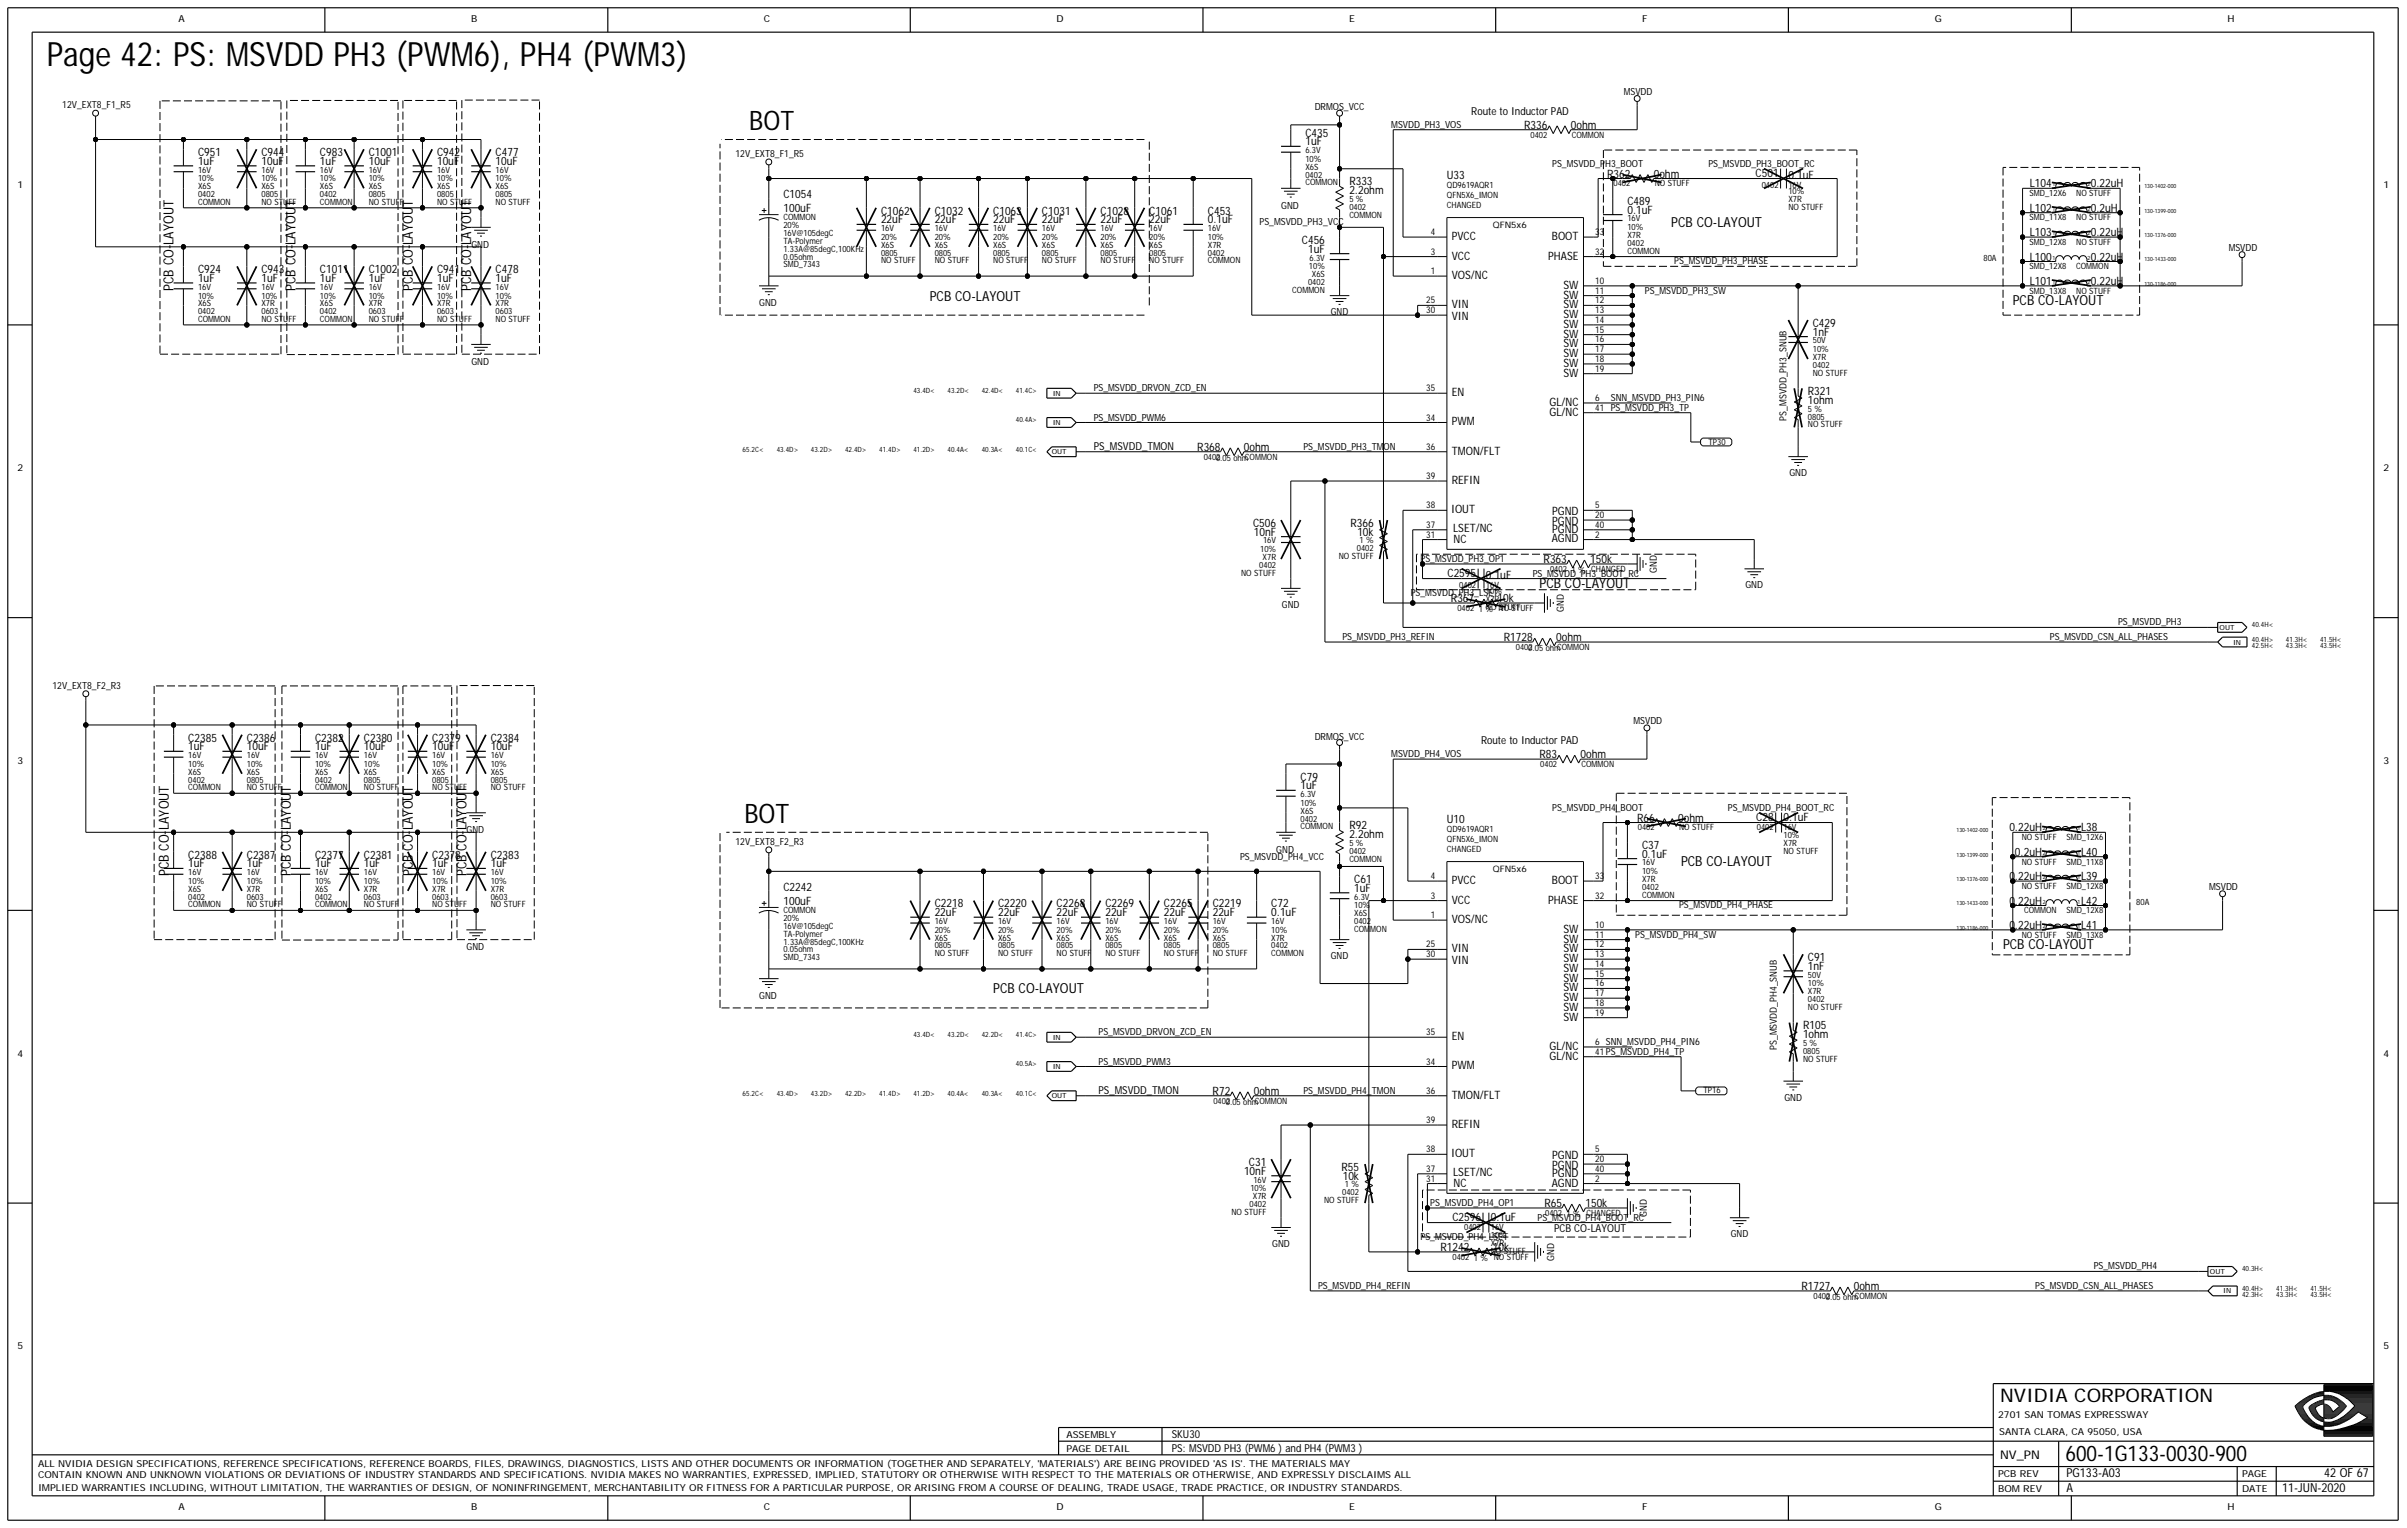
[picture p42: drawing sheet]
<svg xmlns="http://www.w3.org/2000/svg" width="422mm" height="268mm" viewBox="0 0 422 268" stroke-linecap="round" stroke-linejoin="round" font-family="sans-serif">
<defs><g id="words">
<text font-size="5.9" x="8.2" y="11.6">Page 42: PS: MSVDD PH3 (PWM6), PH4 (PWM3)</text>
<g font-size="4.7">
<text x="131.4" y="22.7">BOT</text>
<text x="130.5" y="144.2">BOT</text>
</g>
<text font-size="3.8" x="362.1" y="256.1">600-1G133-0030-900</text>
<text font-size="3.3" x="350.7" y="245.8">NVIDIA CORPORATION</text>
<g font-size="2.4">
<text x="293" y="39.9">PCB CO-LAYOUT</text>
<text x="30.4" y="51" transform="rotate(-90 30.4 51)">PCB CO-LAYOUT</text>
<text x="51.8" y="51" transform="rotate(-90 51.8 51)">PCB CO-LAYOUT</text>
<text x="72.4" y="51" transform="rotate(-90 72.4 51)">PCB CO-LAYOUT</text>
<text x="82.6" y="51" transform="rotate(-90 82.6 51)">PCB CO-LAYOUT</text>
<text x="163" y="52.7">PCB CO-LAYOUT</text>
<text x="352.9" y="53.5">PCB CO-LAYOUT</text>
<text x="269.9" y="103.1">PCB CO-LAYOUT</text>
<text x="29.6" y="153.6" transform="rotate(-90 29.6 153.6)">PCB CO-LAYOUT</text>
<text x="51" y="153.6" transform="rotate(-90 51 153.6)">PCB CO-LAYOUT</text>
<text x="72.4" y="153.6" transform="rotate(-90 72.4 153.6)">PCB CO-LAYOUT</text>
<text x="81.8" y="153.6" transform="rotate(-90 81.8 153.6)">PCB CO-LAYOUT</text>
<text x="294.7" y="151.9">PCB CO-LAYOUT</text>
<text x="351.2" y="166.4">PCB CO-LAYOUT</text>
<text x="174.1" y="174.1">PCB CO-LAYOUT</text>
</g>
<g font-size="2.2">
<text x="362.3" y="261.5">A</text>
<text x="362.3" y="259">PG133-A03</text>
<text x="400.1" y="261.5">11-JUN-2020</text>
<text x="407.5" y="259">42 OF 67</text>
</g>
<text font-size="2.1" x="350.7" y="255.7">NV_PN</text>
<g font-size="2">
<text x="228.9" y="23.9">C435</text>
<text x="267.2" y="22.6">R336</text>
<text x="275.4" y="22.6">0ohm</text>
<text x="34.7" y="28.9">1uF</text>
<text x="34.7" y="27.4">C951</text>
<text x="45.8" y="28.9">10uF</text>
<text x="45.8" y="27.4">C944</text>
<text x="56.1" y="28.9">1uF</text>
<text x="56.1" y="27.4">C983</text>
<text x="64.7" y="28.9">10uF</text>
<text x="64.7" y="27.4">C1001</text>
<text x="76.6" y="28.9">10uF</text>
<text x="76.6" y="27.4">C942</text>
<text x="86.9" y="28.9">10uF</text>
<text x="86.9" y="27.4">C477</text>
<text x="228.9" y="25.5">1uF</text>
<text x="137.4" y="34.7">C1054</text>
<text x="236.6" y="34">2.2ohm</text>
<text x="236.6" y="32.5">R333</text>
<text x="253.7" y="31.3">U33</text>
<text x="281.8" y="31.1">R362</text>
<text x="285.3" y="35.9">C489</text>
<text x="289.9" y="31.1">0ohm</text>
<text x="307.8" y="31">C501</text>
<text x="313.5" y="31.3">0.1uF</text>
<text x="355.9" y="32.8">L104</text>
<text x="366.6" y="32.8">0.22uH</text>
<text x="137.4" y="37.1">100uF</text>
<text x="154.5" y="39.2">22uF</text>
<text x="154.5" y="37.6">C1062</text>
<text x="163.9" y="39.2">22uF</text>
<text x="163.9" y="37.6">C1032</text>
<text x="174.1" y="39.2">22uF</text>
<text x="174.1" y="37.6">C1063</text>
<text x="182.7" y="39.2">22uF</text>
<text x="182.7" y="37.6">C1031</text>
<text x="193" y="39.2">22uF</text>
<text x="193" y="37.6">C1028</text>
<text x="201.5" y="39.2">22uF</text>
<text x="201.5" y="37.6">C1061</text>
<text x="211.8" y="37.6">C453</text>
<text x="211.8" y="39.2">0.1uF</text>
<text x="285.3" y="37.5">0.1uF</text>
<text x="355.9" y="37.1">L102</text>
<text x="355.9" y="41.4">L103</text>
<text x="366.6" y="41.4">0.22uH</text>
<text x="366.6" y="37.1">0.2uH</text>
<text x="34.7" y="47.9">C924</text>
<text x="45.8" y="47.9">C943</text>
<text x="56.1" y="47.9">C1011</text>
<text x="64.7" y="47.9">C1002</text>
<text x="76.6" y="47.9">C941</text>
<text x="86.9" y="47.9">C478</text>
<text x="228.3" y="42.8">C456</text>
<text x="229.4" y="44.3">1uF</text>
<text x="254.5" y="42.1">PVCC</text>
<text x="254.5" y="45.5">VCC</text>
<text x="271.5" y="45.5">PHASE</text>
<text x="272.1" y="42.1">BOOT</text>
<text x="355.9" y="45.7">L100</text>
<text x="366.6" y="45.7">0.22uH</text>
<text x="34.7" y="49.4">1uF</text>
<text x="45.8" y="49.4">1uF</text>
<text x="56.1" y="49.4">1uF</text>
<text x="64.7" y="49.4">1uF</text>
<text x="76.6" y="49.4">1uF</text>
<text x="86.9" y="49.4">1uF</text>
<text x="254.5" y="48.9">VOS/NC</text>
<text x="274.1" y="52.3">SW</text>
<text x="274.1" y="50.6">SW</text>
<text x="355.9" y="49.9">L101</text>
<text x="366.6" y="49.9">0.22uH</text>
<text x="254.5" y="54">VIN</text>
<text x="254.5" y="56.1">VIN</text>
<text x="274.1" y="55.8">SW</text>
<text x="274.1" y="54">SW</text>
<text x="274.1" y="57.5">SW</text>
<text x="274.1" y="59.2">SW</text>
<text x="317.8" y="57.3">C429</text>
<text x="317.8" y="58.8">1nF</text>
<text x="274.1" y="60.9">SW</text>
<text x="274.1" y="62.6">SW</text>
<text x="274.1" y="64.3">SW</text>
<text x="254.5" y="69.4">EN</text>
<text x="271.7" y="71.2">GL/NC</text>
<text x="274.1" y="66">SW</text>
<text x="317" y="70.8">1ohm</text>
<text x="317" y="69.3">R321</text>
<text x="254.5" y="74.6">PWM</text>
<text x="271.7" y="72.9">GL/NC</text>
<text x="209.9" y="79">R368</text>
<text x="218.1" y="79">0ohm</text>
<text x="254.5" y="79.7">TMON/FLT</text>
<text x="254.5" y="84.8">REFIN</text>
<text x="219.7" y="92.4">C506</text>
<text x="219.8" y="93.9">10nF</text>
<text x="236.8" y="92.4">R366</text>
<text x="238" y="93.9">10k</text>
<text x="254.4" y="90">IOUT</text>
<text x="254.8" y="93.3">LSET/NC</text>
<text x="254.8" y="95.3">NC</text>
<text x="272.1" y="95.1">AGND</text>
<text x="272.1" y="93.4">PGND</text>
<text x="272.1" y="90.3">PGND</text>
<text x="272.1" y="92">PGND</text>
<text x="253.8" y="101.1">C2595</text>
<text x="260.5" y="101.4">0.1uF</text>
<text x="270.6" y="98.7">R363</text>
<text x="278.8" y="98.7">150k</text>
<text x="254.4" y="105.5">R367</text>
<text x="262.6" y="105.5">10k</text>
<text x="263.7" y="112.4">R1728</text>
<text x="272.8" y="112.4">0ohm</text>
<text x="33" y="131.5">1uF</text>
<text x="33" y="130">C2385</text>
<text x="43.3" y="131.5">10uF</text>
<text x="43.3" y="130">C2386</text>
<text x="55.2" y="131.5">1uF</text>
<text x="55.2" y="130">C2382</text>
<text x="63.8" y="131.5">10uF</text>
<text x="63.8" y="130">C2380</text>
<text x="75.8" y="131.5">10uF</text>
<text x="75.8" y="130">C2379</text>
<text x="86" y="131.5">10uF</text>
<text x="86" y="130">C2384</text>
<text x="228" y="136.8">C79</text>
<text x="269.9" y="132.9">R83</text>
<text x="277.1" y="132.9">0ohm</text>
<text x="228" y="138.4">1uF</text>
<text x="307.9" y="143.9">C28</text>
<text x="312.7" y="143.9">0.1uF</text>
<text x="236.6" y="146.9">2.2ohm</text>
<text x="236.6" y="145.4">R92</text>
<text x="253.7" y="144.2">U10</text>
<text x="287" y="144">R66</text>
<text x="287.9" y="148.8">C37</text>
<text x="294.2" y="144">0ohm</text>
<text x="352.3" y="145.7">0.22uH</text>
<text x="364.9" y="145.7">L38</text>
<text x="33" y="152.1">1uF</text>
<text x="33" y="150.5">C2388</text>
<text x="43.3" y="152.1">1uF</text>
<text x="43.3" y="150.5">C2387</text>
<text x="55.2" y="152.1">1uF</text>
<text x="55.2" y="150.5">C2377</text>
<text x="63.8" y="152.1">1uF</text>
<text x="63.8" y="150.5">C2381</text>
<text x="75.8" y="152.1">1uF</text>
<text x="75.8" y="150.5">C2378</text>
<text x="86" y="152.1">1uF</text>
<text x="86" y="150.5">C2383</text>
<text x="237.4" y="154.8">C61</text>
<text x="254.5" y="155">PVCC</text>
<text x="272.1" y="155">BOOT</text>
<text x="287.9" y="150.4">0.1uF</text>
<text x="352.3" y="154.3">0.22uH</text>
<text x="353.3" y="150">0.2uH</text>
<text x="364.9" y="150">L40</text>
<text x="364.9" y="154.3">L39</text>
<text x="137.4" y="158.6">100uF</text>
<text x="137.4" y="156.2">C2242</text>
<text x="163.9" y="160.6">22uF</text>
<text x="163.9" y="159.1">C2218</text>
<text x="175" y="160.6">22uF</text>
<text x="175" y="159.1">C2220</text>
<text x="185.3" y="160.6">22uF</text>
<text x="185.3" y="159.1">C2268</text>
<text x="193.8" y="160.6">22uF</text>
<text x="193.8" y="159.1">C2269</text>
<text x="204.1" y="160.6">22uF</text>
<text x="204.1" y="159.1">C2265</text>
<text x="212.6" y="160.6">22uF</text>
<text x="212.6" y="159.1">C2219</text>
<text x="222.9" y="160.6">0.1uF</text>
<text x="222.9" y="159.1">C72</text>
<text x="237.4" y="156.3">1uF</text>
<text x="254.5" y="161.8">VOS/NC</text>
<text x="254.5" y="158.4">VCC</text>
<text x="271.5" y="158.4">PHASE</text>
<text x="352.3" y="158.6">0.22uH</text>
<text x="364.9" y="158.6">L42</text>
<text x="254.5" y="167">VIN</text>
<text x="274.1" y="167">SW</text>
<text x="274.1" y="165.2">SW</text>
<text x="274.1" y="163.5">SW</text>
<text x="352.3" y="162.8">0.22uH</text>
<text x="364.9" y="162.8">L41</text>
<text x="254.5" y="169">VIN</text>
<text x="274.1" y="168.7">SW</text>
<text x="274.1" y="170.4">SW</text>
<text x="274.1" y="173.8">SW</text>
<text x="274.1" y="172.1">SW</text>
<text x="317" y="170">1nF</text>
<text x="317" y="168.5">C91</text>
<text x="274.1" y="175.5">SW</text>
<text x="274.1" y="177.2">SW</text>
<text x="274.1" y="178.9">SW</text>
<text x="254.5" y="182.3">EN</text>
<text x="271.7" y="184.1">GL/NC</text>
<text x="271.7" y="185.8">GL/NC</text>
<text x="316.1" y="182">1ohm</text>
<text x="316.1" y="180.5">R105</text>
<text x="212.6" y="191.9">R72</text>
<text x="219.8" y="191.9">0ohm</text>
<text x="254.5" y="187.5">PWM</text>
<text x="254.5" y="197.7">REFIN</text>
<text x="254.5" y="192.6">TMON/FLT</text>
<text x="254.4" y="202.9">IOUT</text>
<text x="272.1" y="203.2">PGND</text>
<text x="218.1" y="206">10nF</text>
<text x="219" y="204.4">C31</text>
<text x="235.2" y="205.3">R55</text>
<text x="235.4" y="206.8">10k</text>
<text x="254.8" y="206.2">LSET/NC</text>
<text x="254.8" y="208.2">NC</text>
<text x="272.1" y="208">AGND</text>
<text x="272.1" y="206.3">PGND</text>
<text x="272.1" y="204.9">PGND</text>
<text x="254.6" y="214">C2596</text>
<text x="261.4" y="214">0.1uF</text>
<text x="270.8" y="211.6">R65</text>
<text x="278" y="211.6">150k</text>
<text x="252.5" y="219.3">R1242</text>
<text x="261.7" y="219.3">10k</text>
<text x="315.8" y="226.1">R1727</text>
<text x="325" y="226.1">0ohm</text>
</g>
<g font-size="1.9">
<text x="258" y="20.2">Route to Inductor PAD</text>
<text x="191.8" y="78.9">PS_MSVDD_TMON</text>
<text x="259.7" y="130.5">Route to Inductor PAD</text>
<text x="192.6" y="191.8">PS_MSVDD_TMON</text>
<text x="272.5" y="216">PCB CO-LAYOUT</text>
<text x="205.4" y="252.1">SKU30</text>
<text x="205.4" y="254.5">PS: MSVDD PH3 (PWM6 ) and PH4 (PWM3 )</text>
</g>
<g font-size="1.7">
<text x="31.3" y="3.9">A</text>
<text x="82.6" y="3.9">B</text>
<text x="133.9" y="3.9">C</text>
<text x="185.3" y="3.9">D</text>
<text x="236.6" y="3.9">E</text>
<text x="287.9" y="3.9">F</text>
<text x="339.2" y="3.9">G</text>
<text x="390.5" y="3.9">H</text>
<text x="284.7" y="16.6">MSVDD</text>
<text x="10.9" y="19">12V_EXT8_F1_R5</text>
<text x="230.5" y="19.3">DRMOS_VCC</text>
<text x="243.9" y="22.4">MSVDD_PH3_VOS</text>
<text x="128.9" y="27.5">12V_EXT8_F1_R5</text>
<text x="272.2" y="29.2">PS_MSVDD_PH3_BOOT</text>
<text x="299.5" y="29.2">PS_MSVDD_PH3_BOOT_RC</text>
<text x="3.1" y="33">1</text>
<text x="417.9" y="33">1</text>
<text x="220.8" y="39.5">PS_MSVDD_PH3_VCC</text>
<text x="224.6" y="36.6">GND</text>
<text x="82.6" y="43.4">GND</text>
<text x="293.5" y="46.4">PS_MSVDD_PH3_PHASE</text>
<text x="390.7" y="44">MSVDD</text>
<text x="133.1" y="53.7">GND</text>
<text x="288.4" y="51.5">PS_MSVDD_PH3_SW</text>
<text x="233.3" y="55.2">GND</text>
<text x="82.6" y="63.9">GND</text>
<text x="191.8" y="68.6">PS_MSVDD_DRVON_ZCD_EN</text>
<text x="282.4" y="70.3">SNN_MSVDD_PH3_PIN6</text>
<text x="191.8" y="73.7">PS_MSVDD_PWM6</text>
<text x="313.2" y="73.7" transform="rotate(-90 313.2 73.7)">PS_MSVDD_PH3_SNUB</text>
<text x="3.1" y="82.6">2</text>
<text x="228.5" y="78.9">PS_MSVDD_PH3_TMON</text>
<text x="313.7" y="83.5">GND</text>
<text x="417.9" y="82.6">2</text>
<text x="249.1" y="98.5">PS_MSVDD_PH3_OP1</text>
<text x="268.7" y="101.1">PS_MSVDD_PH3_BOOT_RC</text>
<text x="290.5" y="100.4" transform="rotate(-90 290.5 100.4)">GND</text>
<text x="224.8" y="106.6">GND</text>
<text x="247.3" y="104.5">PS_MSVDD_PH3_LSET</text>
<text x="274.2" y="107.3" transform="rotate(-90 274.2 107.3)">GND</text>
<text x="306" y="103.1">GND</text>
<text x="235.4" y="112.2">PS_MSVDD_PH3_REFIN</text>
<text x="359.4" y="112.2">PS_MSVDD_CSN_ALL_PHASES</text>
<text x="371.4" y="109.6">PS_MSVDD_PH3</text>
<text x="9.2" y="120.8">12V_EXT8_F2_R3</text>
<text x="230.5" y="129.7">DRMOS_VCC</text>
<text x="286.4" y="126.9">MSVDD</text>
<text x="3.1" y="133.9">3</text>
<text x="243.9" y="132.7">MSVDD_PH4_VOS</text>
<text x="417.9" y="133.9">3</text>
<text x="272.2" y="142.1">PS_MSVDD_PH4_BOOT</text>
<text x="302.9" y="142.1">PS_MSVDD_PH4_BOOT_RC</text>
<text x="81.8" y="146">GND</text>
<text x="128.9" y="148.1">12V_EXT8_F2_R3</text>
<text x="223.8" y="149.5">GND</text>
<text x="217.4" y="150.7">PS_MSVDD_PH4_VCC</text>
<text x="294.4" y="159.3">PS_MSVDD_PH4_PHASE</text>
<text x="387.3" y="156">MSVDD</text>
<text x="81.8" y="166.6">GND</text>
<text x="286.7" y="164.4">PS_MSVDD_PH4_SW</text>
<text x="233.3" y="168.1">GND</text>
<text x="133.1" y="175.1">GND</text>
<text x="3.1" y="185.3">4</text>
<text x="192.6" y="181.5">PS_MSVDD_DRVON_ZCD_EN</text>
<text x="311.5" y="184.1" transform="rotate(-90 311.5 184.1)">PS_MSVDD_PH4_SNUB</text>
<text x="417.9" y="185.3">4</text>
<text x="192.6" y="186.6">PS_MSVDD_PWM3</text>
<text x="228.5" y="191.8">PS_MSVDD_PH4_TMON</text>
<text x="312.9" y="193">GND</text>
<text x="250.8" y="211.4">PS_MSVDD_PH4_OP1</text>
<text x="269.6" y="214">PS_MSVDD_PH4_BOOT_RC</text>
<text x="288.7" y="213.3" transform="rotate(-90 288.7 213.3)">GND</text>
<text x="223.1" y="218.6">GND</text>
<text x="249.1" y="217.4">PS_MSVDD_PH4_LSET</text>
<text x="272.5" y="221" transform="rotate(-90 272.5 221)">GND</text>
<text x="303.5" y="216.9">GND</text>
<text x="231.1" y="226">PS_MSVDD_PH4_REFIN</text>
<text x="356.8" y="226">PS_MSVDD_CSN_ALL_PHASES</text>
<text x="367.1" y="222.5">PS_MSVDD_PH4</text>
<text x="3.1" y="236.6">5</text>
<text x="417.9" y="236.6">5</text>
<text x="350.3" y="248.5">2701 SAN TOMAS EXPRESSWAY</text>
<text x="350.5" y="251.6">SANTA CLARA, CA 95050, USA</text>
<text x="6.7" y="257.1">ALL NVIDIA DESIGN SPECIFICATIONS, REFERENCE SPECIFICATIONS, REFERENCE BOARDS, FILES, DRAWINGS, DIAGNOSTICS, LISTS AND OTHER DOCUMENTS OR INFORMATION (TOGETHER AND SEPARATELY, 'MATERIALS') ARE BEING PROVIDED 'AS IS'. THE MATERIALS MAY</text>
<text x="187" y="254.5">PAGE DETAIL</text>
<text x="187" y="252.1">ASSEMBLY</text>
<text x="6.7" y="259.2">CONTAIN KNOWN AND UNKNOWN VIOLATIONS OR DEVIATIONS OF INDUSTRY STANDARDS AND SPECIFICATIONS. NVIDIA MAKES NO WARRANTIES, EXPRESSED, IMPLIED, STATUTORY OR OTHERWISE WITH RESPECT TO THE MATERIALS OR OTHERWISE, AND EXPRESSLY DISCLAIMS ALL</text>
<text x="6.7" y="261.4">IMPLIED WARRANTIES INCLUDING, WITHOUT LIMITATION, THE WARRANTIES OF DESIGN, OF NONINFRINGEMENT, MERCHANTABILITY OR FITNESS FOR A PARTICULAR PURPOSE, OR ARISING FROM A COURSE OF DEALING, TRADE USAGE, TRADE PRACTICE, OR INDUSTRY STANDARDS.</text>
<text x="350.3" y="261.5">BOM REV</text>
<text x="350.3" y="259">PCB REV</text>
<text x="393.1" y="259">PAGE</text>
<text x="393.1" y="261.5">DATE</text>
<text x="31.3" y="264.8">A</text>
<text x="82.6" y="264.8">B</text>
<text x="133.9" y="264.8">C</text>
<text x="185.3" y="264.8">D</text>
<text x="236.6" y="264.8">E</text>
<text x="287.9" y="264.8">F</text>
<text x="339.2" y="264.8">G</text>
<text x="390.5" y="264.8">H</text>
</g>
<g font-size="1.6">
<text x="250.8" y="41.2">4</text>
<text x="261.7" y="40">QFN5x6</text>
<text x="279.7" y="41.2">33</text>
<text x="250.8" y="44.6">3</text>
<text x="279.7" y="44.6">32</text>
<text x="250" y="53.2">25</text>
<text x="250.8" y="48.1">1</text>
<text x="279.7" y="53.2">12</text>
<text x="279.7" y="51.5">11</text>
<text x="279.7" y="49.8">10</text>
<text x="250" y="54.9">30</text>
<text x="279.7" y="58.3">15</text>
<text x="279.7" y="56.6">14</text>
<text x="279.7" y="54.9">13</text>
<text x="279.7" y="65.2">19</text>
<text x="279.7" y="63.5">18</text>
<text x="279.7" y="61.7">17</text>
<text x="279.7" y="60">16</text>
<text x="250" y="68.6">35</text>
<text x="279.7" y="70.3">6</text>
<text x="250" y="73.7">34</text>
<text x="279.7" y="72">41 PS_MSVDD_PH3_TP</text>
<text x="250" y="78.9">36</text>
<text x="250" y="84">39</text>
<text x="250" y="89.1">38</text>
<text x="279.7" y="89.1">5</text>
<text x="250" y="94.2">31</text>
<text x="250" y="92.5">37</text>
<text x="279.7" y="92.5">40</text>
<text x="279.7" y="90.8">20</text>
<text x="279.7" y="94.2">2</text>
<text x="250.8" y="154.1">4</text>
<text x="261.7" y="152.9">QFN5x6</text>
<text x="279.7" y="154.1">33</text>
<text x="250.8" y="161">1</text>
<text x="250.8" y="157.5">3</text>
<text x="279.7" y="157.5">32</text>
<text x="250" y="167.8">30</text>
<text x="250" y="166.1">25</text>
<text x="279.7" y="167.8">13</text>
<text x="279.7" y="166.1">12</text>
<text x="279.7" y="164.4">11</text>
<text x="279.7" y="162.7">10</text>
<text x="279.7" y="172.9">16</text>
<text x="279.7" y="171.2">15</text>
<text x="279.7" y="169.5">14</text>
<text x="279.7" y="178.1">19</text>
<text x="279.7" y="176.4">18</text>
<text x="279.7" y="174.6">17</text>
<text x="250" y="181.5">35</text>
<text x="279.7" y="184.9">41 PS_MSVDD_PH4_TP</text>
<text x="279.7" y="183.2">6 SNN_MSVDD_PH4_PIN6</text>
<text x="250" y="191.8">36</text>
<text x="250" y="186.6">34</text>
<text x="250" y="196.9">39</text>
<text x="250" y="202">38</text>
<text x="279.7" y="203.7">20</text>
<text x="279.7" y="202">5</text>
<text x="250" y="207.1">31</text>
<text x="250" y="205.4">37</text>
<text x="279.7" y="205.4">40</text>
<text x="279.7" y="207.1">2</text>
</g>
<g font-size="1.5">
<text x="228.9" y="26.9">6.3V</text>
<text x="228.9" y="28.4">10%</text>
<text x="228.9" y="29.8">X6S</text>
<text x="268.3" y="24.1">0402</text>
<text x="275.6" y="24.1">COMMON</text>
<text x="34.7" y="33.2">X6S</text>
<text x="34.7" y="30.3">16V</text>
<text x="34.7" y="31.8">10%</text>
<text x="34.7" y="35.9">COMMON</text>
<text x="34.7" y="34.5">0402</text>
<text x="45.8" y="35.9">NO STUFF</text>
<text x="45.8" y="31.8">10%</text>
<text x="45.8" y="30.3">16V</text>
<text x="45.8" y="33.2">X6S</text>
<text x="45.8" y="34.5">0805</text>
<text x="56.1" y="33.2">X6S</text>
<text x="56.1" y="30.3">16V</text>
<text x="56.1" y="31.8">10%</text>
<text x="56.1" y="35.9">COMMON</text>
<text x="56.1" y="34.5">0402</text>
<text x="64.7" y="35.9">NO STUFF</text>
<text x="64.7" y="33.2">X6S</text>
<text x="64.7" y="34.5">0805</text>
<text x="64.7" y="30.3">16V</text>
<text x="64.7" y="31.8">10%</text>
<text x="76.6" y="35.9">NO STUFF</text>
<text x="76.6" y="33.2">X6S</text>
<text x="76.6" y="34.5">0805</text>
<text x="76.6" y="31.8">10%</text>
<text x="76.6" y="30.3">16V</text>
<text x="86.9" y="35.9">NO STUFF</text>
<text x="86.9" y="34.5">0805</text>
<text x="86.9" y="30.3">16V</text>
<text x="86.9" y="31.8">10%</text>
<text x="86.9" y="33.2">X6S</text>
<text x="228.9" y="31.1">0402</text>
<text x="228.9" y="32.5">COMMON</text>
<text x="236.6" y="35.4">5 %</text>
<text x="253.7" y="33">QD9619AQR1</text>
<text x="253.7" y="34.7">QFN5X6_IMON</text>
<text x="282.9" y="32.7">0402</text>
<text x="290.1" y="32.7">NO STUFF</text>
<text x="308.9" y="33">0402</text>
<text x="313.5" y="35.4">X7R</text>
<text x="313.5" y="34">10%</text>
<text x="313.5" y="33">16V</text>
<text x="355.8" y="34.4">SMD_12X6</text>
<text x="364" y="34.4">NO STUFF</text>
<text x="137.4" y="38.7">COMMON</text>
<text x="137.4" y="40">20%</text>
<text x="137.4" y="41.4">16V@105degC</text>
<text x="154.5" y="40.5">16V</text>
<text x="163.9" y="40.5">16V</text>
<text x="174.1" y="40.5">16V</text>
<text x="182.7" y="40.5">16V</text>
<text x="193" y="40.5">16V</text>
<text x="201.5" y="40.5">16V</text>
<text x="211.8" y="40.5">16V</text>
<text x="236.6" y="38.1">COMMON</text>
<text x="236.6" y="36.8">0402</text>
<text x="253.7" y="36.4">CHANGED</text>
<text x="285.3" y="38.8">16V</text>
<text x="285.3" y="40.4">10%</text>
<text x="285.3" y="41.7">X7R</text>
<text x="313.5" y="36.8">NO STUFF</text>
<text x="355.8" y="38.7">SMD_11X8</text>
<text x="364" y="38.7">NO STUFF</text>
<text x="137.4" y="44.1">1.33A@85degC,100KHz</text>
<text x="137.4" y="45.5">0.05ohm</text>
<text x="137.4" y="46.9">SMD_7343</text>
<text x="137.4" y="42.8">TA-Polymer</text>
<text x="154.5" y="46.2">NO STUFF</text>
<text x="154.5" y="44.8">0805</text>
<text x="154.5" y="43.4">X6S</text>
<text x="154.5" y="42.1">20%</text>
<text x="163.9" y="46.2">NO STUFF</text>
<text x="163.9" y="44.8">0805</text>
<text x="163.9" y="43.4">X6S</text>
<text x="163.9" y="42.1">20%</text>
<text x="174.1" y="46.2">NO STUFF</text>
<text x="174.1" y="44.8">0805</text>
<text x="174.1" y="42.1">20%</text>
<text x="174.1" y="43.4">X6S</text>
<text x="182.7" y="46.2">NO STUFF</text>
<text x="182.7" y="44.8">0805</text>
<text x="182.7" y="43.4">X6S</text>
<text x="182.7" y="42.1">20%</text>
<text x="193" y="46.2">NO STUFF</text>
<text x="193" y="44.8">0805</text>
<text x="193" y="43.4">X6S</text>
<text x="193" y="42.1">20%</text>
<text x="201.5" y="46.2">NO STUFF</text>
<text x="201.5" y="44.8">0805</text>
<text x="201.5" y="43.4">X6S</text>
<text x="201.5" y="42.1">20%</text>
<text x="211.8" y="46.2">COMMON</text>
<text x="211.8" y="44.8">0402</text>
<text x="211.8" y="43.4">X7R</text>
<text x="211.8" y="42.1">10%</text>
<text x="229.5" y="47.2">10%</text>
<text x="229.6" y="45.7">6.3V</text>
<text x="285.3" y="43.1">0402</text>
<text x="285.3" y="44.5">COMMON</text>
<text x="347.8" y="45.8">80A</text>
<text x="355.8" y="47.2">SMD_12X8</text>
<text x="355.8" y="42.9">SMD_12X8</text>
<text x="364" y="47.2">COMMON</text>
<text x="364" y="42.9">NO STUFF</text>
<text x="34.7" y="52.3">10%</text>
<text x="34.7" y="53.7">X6S</text>
<text x="34.7" y="50.8">16V</text>
<text x="45.8" y="50.8">16V</text>
<text x="45.8" y="52.3">10%</text>
<text x="45.8" y="53.7">X7R</text>
<text x="56.1" y="50.8">16V</text>
<text x="56.1" y="53.7">X6S</text>
<text x="56.1" y="52.3">10%</text>
<text x="64.7" y="53.7">X7R</text>
<text x="64.7" y="52.3">10%</text>
<text x="64.7" y="50.8">16V</text>
<text x="76.6" y="52.3">10%</text>
<text x="76.6" y="50.8">16V</text>
<text x="76.6" y="53.7">X7R</text>
<text x="86.9" y="52.3">10%</text>
<text x="86.9" y="50.8">16V</text>
<text x="86.9" y="53.7">X7R</text>
<text x="226.6" y="51.3">COMMON</text>
<text x="229.3" y="49.9">0402</text>
<text x="230" y="48.6">X6S</text>
<text x="355.8" y="51.5">SMD_13X8</text>
<text x="364" y="51.5">NO STUFF</text>
<text x="34.7" y="56.4">COMMON</text>
<text x="34.7" y="55.1">0402</text>
<text x="45.8" y="56.4">NO STUFF</text>
<text x="45.8" y="55.1">0603</text>
<text x="56.1" y="55.1">0402</text>
<text x="56.1" y="56.4">COMMON</text>
<text x="64.7" y="56.4">NO STUFF</text>
<text x="64.7" y="55.1">0603</text>
<text x="76.6" y="56.4">NO STUFF</text>
<text x="76.6" y="55.1">0603</text>
<text x="86.9" y="56.4">NO STUFF</text>
<text x="86.9" y="55.1">0603</text>
<text x="317.8" y="65.9">NO STUFF</text>
<text x="317.8" y="60.2">50V</text>
<text x="317.8" y="64.5">0402</text>
<text x="317.8" y="63.1">X7R</text>
<text x="317.8" y="61.7">10%</text>
<text x="299.5" y="77.9">TP30</text>
<text x="317" y="74.9">NO STUFF</text>
<text x="317" y="72.2">5 %</text>
<text x="317" y="73.6">0805</text>
<text x="211" y="80.6">0402</text>
<text x="213.2" y="80.8">0.05 ohmCOMMON</text>
<text x="221.5" y="95.3">16V</text>
<text x="238.4" y="95.3">1 %</text>
<text x="217.6" y="100.9">NO STUFF</text>
<text x="220.8" y="99.6">0402</text>
<text x="220.9" y="96.8">10%</text>
<text x="221.4" y="98.2">X7R</text>
<text x="234.7" y="98">NO STUFF</text>
<text x="237.9" y="96.6">0402</text>
<text x="271.8" y="100.2">0402</text>
<text x="275.5" y="100.5">1 % CHANGED</text>
<text x="255.5" y="107.1">0402</text>
<text x="255.9" y="103.1">0402</text>
<text x="259.3" y="107.3">1 % NO STUFF</text>
<text x="260.5" y="106.9">NO STUFF</text>
<text x="260.5" y="103.1">16V</text>
<text x="260.5" y="104.2">10%</text>
<text x="260.5" y="105.5">X7R</text>
<text x="265.8" y="113.9">0402</text>
<text x="267.9" y="114.2">0.05 ohmCOMMON</text>
<text x="33" y="137.2">0402</text>
<text x="33" y="135.8">X6S</text>
<text x="33" y="132.9">16V</text>
<text x="33" y="134.4">10%</text>
<text x="43.3" y="132.9">16V</text>
<text x="43.3" y="134.4">10%</text>
<text x="43.3" y="135.8">X6S</text>
<text x="43.3" y="137.2">0805</text>
<text x="55.2" y="135.8">X6S</text>
<text x="55.2" y="134.4">10%</text>
<text x="55.2" y="137.2">0402</text>
<text x="55.2" y="132.9">16V</text>
<text x="63.8" y="135.8">X6S</text>
<text x="63.8" y="134.4">10%</text>
<text x="63.8" y="137.2">0805</text>
<text x="63.8" y="132.9">16V</text>
<text x="75.8" y="135.8">X6S</text>
<text x="75.8" y="134.4">10%</text>
<text x="75.8" y="132.9">16V</text>
<text x="75.8" y="137.2">0805</text>
<text x="86" y="134.4">10%</text>
<text x="86" y="132.9">16V</text>
<text x="86" y="137.2">0805</text>
<text x="86" y="135.8">X6S</text>
<text x="270" y="134.4">0402</text>
<text x="277.3" y="134.4">COMMON</text>
<text x="33" y="138.6">COMMON</text>
<text x="43.3" y="138.6">NO STUFF</text>
<text x="55.2" y="138.6">COMMON</text>
<text x="63.8" y="138.6">NO STUFF</text>
<text x="75.8" y="138.6">NO STUFF</text>
<text x="86" y="138.6">NO STUFF</text>
<text x="228" y="139.8">6.3V</text>
<text x="228" y="142.7">X6S</text>
<text x="228" y="141.3">10%</text>
<text x="228" y="144">0402</text>
<text x="228" y="145.4">COMMON</text>
<text x="236.6" y="149.7">0402</text>
<text x="236.6" y="148.3">5 %</text>
<text x="253.7" y="145.9">QD9619AQR1</text>
<text x="253.7" y="149.3">CHANGED</text>
<text x="253.7" y="147.6">QFN5X6_IMON</text>
<text x="287.2" y="145.6">0402</text>
<text x="294.4" y="145.6">NO STUFF</text>
<text x="308" y="145.6">0402</text>
<text x="312.7" y="149.7">NO STUFF</text>
<text x="312.7" y="145.6">16V</text>
<text x="312.7" y="148.3">X7R</text>
<text x="312.7" y="146.9">10%</text>
<text x="354.5" y="147.3">NO STUFF</text>
<text x="362.3" y="147.3">SMD_12X6</text>
<text x="33" y="155">10%</text>
<text x="33" y="153.4">16V</text>
<text x="43.3" y="153.4">16V</text>
<text x="43.3" y="155">10%</text>
<text x="55.2" y="155">10%</text>
<text x="55.2" y="153.4">16V</text>
<text x="63.8" y="153.4">16V</text>
<text x="63.8" y="155">10%</text>
<text x="75.8" y="155">10%</text>
<text x="75.8" y="153.4">16V</text>
<text x="86" y="153.4">16V</text>
<text x="86" y="155">10%</text>
<text x="236.6" y="151">COMMON</text>
<text x="287.9" y="151.7">16V</text>
<text x="287.9" y="154.6">X7R</text>
<text x="287.9" y="153.3">10%</text>
<text x="354.5" y="151.6">NO STUFF</text>
<text x="354.5" y="155.8">NO STUFF</text>
<text x="362.3" y="151.6">SMD_11X8</text>
<text x="362.3" y="155.8">SMD_12X8</text>
<text x="33" y="156.3">X6S</text>
<text x="33" y="157.7">0402</text>
<text x="33" y="159.1">COMMON</text>
<text x="43.3" y="159.1">NO STUFF</text>
<text x="43.3" y="157.7">0603</text>
<text x="43.3" y="156.3">X7R</text>
<text x="55.2" y="156.3">X6S</text>
<text x="55.2" y="157.7">0402</text>
<text x="55.2" y="159.1">COMMON</text>
<text x="63.8" y="159.1">NO STUFF</text>
<text x="63.8" y="157.7">0603</text>
<text x="63.8" y="156.3">X7R</text>
<text x="75.8" y="159.1">NO STUFF</text>
<text x="75.8" y="156.3">X7R</text>
<text x="75.8" y="157.7">0603</text>
<text x="86" y="159.1">NO STUFF</text>
<text x="86" y="157.7">0603</text>
<text x="86" y="156.3">X7R</text>
<text x="137.4" y="161.5">20%</text>
<text x="137.4" y="160.1">COMMON</text>
<text x="163.9" y="162">16V</text>
<text x="175" y="162">16V</text>
<text x="185.3" y="162">16V</text>
<text x="193.8" y="162">16V</text>
<text x="204.1" y="162">16V</text>
<text x="212.6" y="162">16V</text>
<text x="222.9" y="162">16V</text>
<text x="237.4" y="157.7">6.3V</text>
<text x="237.4" y="162">0402</text>
<text x="237.4" y="159.3">10%</text>
<text x="237.4" y="160.6">X6S</text>
<text x="287.9" y="157.4">COMMON</text>
<text x="287.9" y="156">0402</text>
<text x="354.9" y="160.1">COMMON</text>
<text x="362.3" y="160.1">SMD_12X8</text>
<text x="374.6" y="158.7">80A</text>
<text x="137.4" y="167">0.05ohm</text>
<text x="137.4" y="162.8">16V@105degC</text>
<text x="137.4" y="165.6">1.33A@85degC,100KHz</text>
<text x="137.4" y="164.2">TA-Polymer</text>
<text x="163.9" y="167.6">NO STUFF</text>
<text x="163.9" y="163.5">20%</text>
<text x="163.9" y="166.3">0805</text>
<text x="163.9" y="164.9">X6S</text>
<text x="175" y="167.6">NO STUFF</text>
<text x="175" y="163.5">20%</text>
<text x="175" y="164.9">X6S</text>
<text x="175" y="166.3">0805</text>
<text x="185.3" y="167.6">NO STUFF</text>
<text x="185.3" y="163.5">20%</text>
<text x="185.3" y="166.3">0805</text>
<text x="185.3" y="164.9">X6S</text>
<text x="193.8" y="167.6">NO STUFF</text>
<text x="193.8" y="166.3">0805</text>
<text x="193.8" y="164.9">X6S</text>
<text x="193.8" y="163.5">20%</text>
<text x="204.1" y="167.6">NO STUFF</text>
<text x="204.1" y="166.3">0805</text>
<text x="204.1" y="164.9">X6S</text>
<text x="204.1" y="163.5">20%</text>
<text x="212.6" y="167.6">NO STUFF</text>
<text x="212.6" y="163.5">20%</text>
<text x="212.6" y="164.9">X6S</text>
<text x="212.6" y="166.3">0805</text>
<text x="222.9" y="163.5">10%</text>
<text x="222.9" y="166.3">0402</text>
<text x="222.9" y="164.9">X7R</text>
<text x="222.9" y="167.6">COMMON</text>
<text x="237.4" y="163.4">COMMON</text>
<text x="354.5" y="164.4">NO STUFF</text>
<text x="362.3" y="164.4">SMD_13X8</text>
<text x="137.4" y="168.3">SMD_7343</text>
<text x="317" y="171.4">50V</text>
<text x="317" y="172.9">10%</text>
<text x="317" y="177">NO STUFF</text>
<text x="317" y="174.3">X7R</text>
<text x="317" y="175.7">0402</text>
<text x="316.1" y="183.4">5 %</text>
<text x="316.1" y="184.7">0805</text>
<text x="298.7" y="191.7">TP16</text>
<text x="316.1" y="186.1">NO STUFF</text>
<text x="212.7" y="193.5">0402</text>
<text x="214.9" y="193.7">0.05 ohmCOMMON</text>
<text x="219.2" y="208.9">10%</text>
<text x="219.7" y="207.3">16V</text>
<text x="235.3" y="209.5">0402</text>
<text x="235.8" y="208.2">1 %</text>
<text x="215.9" y="213">NO STUFF</text>
<text x="219.1" y="211.6">0402</text>
<text x="219.7" y="210.2">X7R</text>
<text x="232.1" y="210.9">NO STUFF</text>
<text x="256.7" y="215.7">0402</text>
<text x="261.4" y="215.7">16V</text>
<text x="270.9" y="213.1">0402</text>
<text x="274.7" y="213.4">1 % CHANGED</text>
<text x="254.7" y="220.8">0402</text>
<text x="258.4" y="221.1">1 % NO STUFF</text>
<text x="261.4" y="219.8">NO STUFF</text>
<text x="261.4" y="217.1">10%</text>
<text x="261.4" y="218.4">X7R</text>
<text x="317.9" y="227.7">0402</text>
<text x="320.1" y="227.9">0.05 ohmCOMMON</text>
</g>
<g font-size="1.3">
<text x="160.1" y="68.9">43.4D&lt;</text>
<text x="166.1" y="68.9">43.2D&lt;</text>
<text x="172.1" y="68.9">42.4D&lt;</text>
<text x="178.1" y="68.9">41.4C&gt;</text>
<text x="178.1" y="74.1">40.4A&gt;</text>
<text x="130.2" y="79.2">65.2C&lt;</text>
<text x="136.2" y="79.2">43.4D&gt;</text>
<text x="142.2" y="79.2">43.2D&gt;</text>
<text x="148.2" y="79.2">42.4D&gt;</text>
<text x="154.2" y="79.2">41.4D&gt;</text>
<text x="160.1" y="79.2">41.2D&gt;</text>
<text x="166.1" y="79.2">40.4A&lt;</text>
<text x="172.1" y="79.2">40.3A&lt;</text>
<text x="178.1" y="79.2">40.1C&lt;</text>
<text x="394.8" y="112.6">40.4H&gt;</text>
<text x="394.8" y="113.6">42.5H&lt;</text>
<text x="394.8" y="110">40.4H&lt;</text>
<text x="400.8" y="112.6">41.3H&lt;</text>
<text x="400.8" y="113.6">43.3H&lt;</text>
<text x="406.8" y="112.6">41.5H&lt;</text>
<text x="406.8" y="113.6">43.5H&lt;</text>
<text x="160.1" y="181.8">43.4D&lt;</text>
<text x="166.1" y="181.8">43.2D&lt;</text>
<text x="172.1" y="181.8">42.2D&lt;</text>
<text x="178.1" y="181.8">41.4C&gt;</text>
<text x="178.1" y="187">40.5A&gt;</text>
<text x="130.2" y="192.1">65.2C&lt;</text>
<text x="136.2" y="192.1">43.4D&gt;</text>
<text x="142.2" y="192.1">43.2D&gt;</text>
<text x="148.2" y="192.1">42.2D&gt;</text>
<text x="154.2" y="192.1">41.4D&gt;</text>
<text x="160.1" y="192.1">41.2D&gt;</text>
<text x="166.1" y="192.1">40.4A&lt;</text>
<text x="172.1" y="192.1">40.3A&lt;</text>
<text x="178.1" y="192.1">40.1C&lt;</text>
<text x="393.1" y="226.3">40.4H&gt;</text>
<text x="393.1" y="227.3">42.3H&lt;</text>
<text x="393.1" y="222.9">40.3H&lt;</text>
<text x="399.1" y="226.3">41.3H&lt;</text>
<text x="399.1" y="227.3">43.3H&lt;</text>
<text x="405.1" y="226.3">41.5H&lt;</text>
<text x="405.1" y="227.3">43.5H&lt;</text>
</g>
<g font-size="1.2">
<text x="184.6" y="69.4">IN</text>
<text x="184.6" y="74.5">IN</text>
<text x="184.4" y="79.6">OUT</text>
<text x="389.2" y="110.4">OUT</text>
<text x="391.5" y="113">IN</text>
<text x="184.6" y="182.3">IN</text>
<text x="184.6" y="187.4">IN</text>
<text x="184.4" y="192.5">OUT</text>
<text x="387.4" y="223.3">OUT</text>
<text x="389.8" y="226.8">IN</text>
</g>
<g font-size="1">
<text x="359.9" y="32.7">1</text>
<text x="366" y="32.7">2</text>
<text x="376" y="33">130-1402-000</text>
<text x="359.9" y="36.9">1</text>
<text x="359.9" y="41.2">1</text>
<text x="366" y="36.9">2</text>
<text x="366" y="41.2">2</text>
<text x="376" y="41.6">130-1376-000</text>
<text x="376" y="37.3">130-1399-000</text>
<text x="359.9" y="45.5">1</text>
<text x="366" y="45.5">2</text>
<text x="376" y="45.8">130-1433-000</text>
<text x="359.9" y="49.8">1</text>
<text x="366" y="49.8">2</text>
<text x="376" y="50.1">130-1186-000</text>
<text x="343" y="145.9">130-1402-000</text>
<text x="358.1" y="145.6">2</text>
<text x="358.1" y="149.8">2</text>
<text x="364.3" y="145.6">1</text>
<text x="364.3" y="149.8">1</text>
<text x="343" y="154.5">130-1376-000</text>
<text x="343" y="150.2">130-1399-000</text>
<text x="358.1" y="154.1">2</text>
<text x="364.3" y="154.1">1</text>
<text x="343" y="158.7">130-1433-000</text>
<text x="358.1" y="158.4">2</text>
<text x="364.3" y="158.4">1</text>
<text x="343" y="163">130-1186-000</text>
<text x="358.1" y="162.7">2</text>
<text x="364.3" y="162.7">1</text>
</g>
</g></defs>
<g fill="none" stroke="#000" stroke-width=".18">
<path d="M287 18.5v4.2zM287 17.8v.7zM16.8 24.5v18.8zM16.8 24.5h15.4zM16.8 21v3.5zM16.8 20.4v.6zM32.2 24.5h11.1zM32.2 24.5v1.7zM32.2 33v3.4zM32.2 36.4h11.1zM32.2 30.1v2.9zM32.2 26.2v2.9z"/>
<path d="M43.3 24.5h10.2zM43.3 24.5v1.7zM43.3 36.4h10.2zM43.3 33v3.4zM43.3 30.1v2.9zM43.3 26.2v2.9zM53.5 24.5h8.6zM53.5 24.5v1.7zM53.5 33v3.4zM53.5 36.4h8.6zM53.5 30.1v2.9zM53.5 26.2v2.9z"/>
<path d="M62.1 24.5h12zM62.1 24.5v1.7zM62.1 36.4h12zM62.1 33v3.4zM62.1 30.1v2.9zM62.1 26.2v2.9zM74.1 24.5h10.2zM74.1 24.5v1.7zM74.1 36.4h10.2zM74.1 33v3.4zM74.1 30.1v2.9zM74.1 26.2v2.9z"/>
<path d="M82.6 39.9h3.4zM84.3 24.5v1.7zM84.3 33v3.4zM84.3 36.4v1.7zM84.3 30.1v2.9zM84.3 26.2v2.9zM84.3 38.1v1.8zM133 38.6a3.5 3.5 0 0 1 3.5 0M133.1 37.6h3.4zM133.6 36.9h.8zM134 36.5v.8zM134.8 31.3h17.1z"/>
<path d="M134.8 29.6v1.7zM134.8 31.3v3.4zM134.8 28.9v.7zM134.8 34.7v2.9zM134.8 38.1v3.5zM151.9 31.3h9.4zM151.9 31.3v5.1zM151.9 36.4v2.9zM161.3 31.3h10.3zM161.3 31.3v5.1zM161.3 36.4v2.9zM171.6 31.3h8.5z"/>
<path d="M171.6 31.3v5.1zM171.6 36.4v2.9zM180.1 31.3h10.3zM180.1 31.3v5.1zM180.1 36.4v2.9zM190.4 31.3h8.5zM190.4 31.3v5.1zM190.4 36.4v2.9zM198.9 31.3h10.3zM198.9 31.3v5.1zM198.9 36.4v2.9zM209.2 31.3h10.3z"/>
<path d="M209.2 31.3v5.1zM209.2 36.4v2.9zM219.5 31.3v23.9zM224.6 33h3.4zM225.1 33.5h2.4zM225.6 34h1.4zM226.1 34.5h.4zM226.3 29.6v1.7zM226.3 21.9h8.6zM226.3 21.9v.8zM226.3 31.3v1.7zM226.3 26.7v2.9z"/>
<path d="M226.3 22.7v3zM234.2 36.4l.7 .4zM234.2 36.4l1.3-.7zM234.2 35.1l1.3 .6zM234.2 35.1l1.3-.7zM234.2 33.7l1.3 .7zM234.2 33.7l1.3-.7zM234.9 21v.9zM234.9 21.9v7.7zM234.9 29.6h11.1zM234.9 29.6v1.7zM234.9 39.9h7.7z"/>
<path d="M234.9 38.1v1.8zM234.9 39.9v1.7zM234.9 36.8v1.3zM234.9 32.7l.6 .3zM234.9 31.3v1.4zM234.9 20.4v.6zM242.6 39.9v5.1zM244.3 22.7v25.7zM244.3 22.7h25.6zM246 29.6v12zM253.7 38.1h23.9zM253.7 38.1v58.2z"/>
<path d="M269.9 22.7h1.4zM271.6 22.1l-.3 .6zM271.6 22.1l.7 1.3zM273 22.1l-.7 1.3zM273 22.1l.7 1.3zM274.4 22.1l.7 1.3zM274.4 22.1l-.7 1.3zM275.4 22.7h1.4zM275.4 22.7l-.3 .7zM276.8 22.7h10.2zM277.6 38.1v58.2zM280.2 31.3v10.3z"/>
<path d="M280.2 31.3h2.6zM282.8 31.3h1.7zM282.8 31.3v3.4zM282.8 38.7v2.9zM282.8 34.7v2.9zM284.5 31.3h1.3zM286.2 30.6l-.4 .7zM286.2 30.6l.7 1.4zM287.5 30.6l-.6 1.4zM287.5 30.6l.7 1.4zM288.9 30.6l.7 1.4zM288.9 30.6l-.7 1.4z"/>
<path d="M289.9 31.3h1.4zM289.9 31.3l-.3 .7zM291.3 31.3h18zM309.3 31.3h2.9zM312.2 29.6v3.4zM313.2 31.3h2.9zM313.2 29.6v3.4zM316.1 31.3h6zM322.1 31.3v13.7zM354.6 37.3v4.3zM354.6 33v4.3zM354.6 37.3h5.1z"/>
<path d="M354.6 33h5.1zM359.7 33h.7zM359.7 37.3h.7zM360.4 32.7v.3zM360.4 36.9v.4zM360.4 32.7a.68 .68 0 0 1 .7-.7 .68 .68 0 0 1 .7 .7 .68 .68 0 0 1 .7-.7 .68 .68 0 0 1 .7 .7 .68 .68 0 0 1 .6-.7 .68 .68 0 0 1 .7 .7 .68 .68 0 0 1 .7-.7 .68 .68 0 0 1 .7 .7M360.4 36.9a.68 .68 0 0 1 .7-.6 .68 .68 0 0 1 .7 .6 .68 .68 0 0 1 .7-.6 .68 .68 0 0 1 .7 .6 .68 .68 0 0 1 .6-.6 .68 .68 0 0 1 .7 .6 .68 .68 0 0 1 .7-.6 .68 .68 0 0 1 .7 .6M365.9 32.7v.3zM365.9 33h.7zM365.9 36.9v.4zM365.9 37.3h.7zM366.6 33h5.1z"/>
<path d="M366.6 37.3h5.1zM371.7 33v4.3zM371.7 37.3v4.3zM16.8 43.3h15.4zM32.2 43.3h11.1zM32.2 43.3v3.4zM32.2 53.5v3.5zM32.2 57h11.1zM32.2 50.6v2.9zM32.2 46.7v2.9zM43.3 43.3h10.2zM43.3 43.3v3.4z"/>
<path d="M43.3 57h10.2zM43.3 53.5v3.5zM43.3 50.6v2.9zM43.3 46.7v2.9zM53.5 43.3h8.6zM53.5 43.3v3.4zM53.5 57h8.6zM53.5 53.5v3.5zM53.5 50.6v2.9zM53.5 46.7v2.9zM62.1 43.3h12zM62.1 43.3v3.4z"/>
<path d="M62.1 57h12zM62.1 53.5v3.5zM62.1 50.6v2.9zM62.1 46.7v2.9zM74.1 43.3h10.2zM74.1 43.3v3.4zM74.1 57h10.2zM74.1 53.5v3.5zM74.1 50.6v2.9zM74.1 46.7v2.9zM83.1 40.4h2.4zM83.6 40.9h1.4z"/>
<path d="M84.2 41.4h.3zM84.3 43.3v3.4zM84.3 53.5v3.5zM84.3 57v1.7zM84.3 50.6v2.9zM84.3 46.7v2.9zM84.3 58.7v1.7zM133.1 50.1h3.4zM133.6 50.6h2.4zM134.1 51.1h1.4zM134.6 51.7h.4zM134.8 48.4h17.1z"/>
<path d="M134.8 41.6v6.8zM134.8 48.4v1.7zM151.9 48.4h9.4zM151.9 43.3v5.1zM151.9 40.4v2.9zM161.3 48.4h10.3zM161.3 43.3v5.1zM161.3 40.4v2.9zM171.6 48.4h8.5zM171.6 43.3v5.1zM171.6 40.4v2.9zM180.1 48.4h10.3z"/>
<path d="M180.1 43.3v5.1zM180.1 40.4v2.9zM190.4 48.4h8.5zM190.4 43.3v5.1zM190.4 40.4v2.9zM198.9 48.4h10.3zM198.9 43.3v5.1zM198.9 40.4v2.9zM209.2 43.3v5.1zM209.2 40.4v2.9zM219.5 55.2h29zM233.2 51.8h3.4z"/>
<path d="M233.7 52.3h2.4zM234.2 52.9h1.3zM234.7 53.4h.3zM234.9 48.4v1.7zM234.9 45.5v2.9zM234.9 41.6v2.9zM234.9 50.1v1.7zM242.6 45h9.4zM242.6 45v46.2zM244.3 48.4h7.7zM246 41.6h6zM248.5 53.5v1.7z"/>
<path d="M248.5 55.2h3.5zM248.5 53.5h3.5zM252 45h1.7zM252 55.2h1.7zM252 53.5h1.7zM252 48.4h1.7zM252 41.6h1.7zM277.6 41.6h1.7zM277.6 50.1h1.7zM277.6 45h1.7zM277.6 51.8h1.7zM277.6 53.5h1.7z"/>
<path d="M277.6 57h1.7zM277.6 55.2h1.7zM277.6 58.7h1.7zM279.3 58.7h6.9zM279.3 57h6.9zM279.3 55.2h6.9zM279.3 53.5h6.9zM279.3 51.8h6.9zM279.3 50.1h6.9zM279.3 45h3.5zM279.3 41.6h.9zM282.8 45h39.3z"/>
<path d="M282.8 41.6v3.4zM286.2 58.7v1.7zM286.2 57v1.7zM286.2 55.2v1.8zM286.2 53.5v1.7zM286.2 51.8v1.7zM286.2 50.1v1.7zM286.2 50.1h29.1zM315.3 50.1h39.3zM315.3 50.1v6zM315.3 56.1v2.9zM354.6 50.1h5.1z"/>
<path d="M354.6 45.8v4.3zM354.6 45.8h5.1zM354.6 41.6v4.2zM354.6 41.6h5.1zM359.7 45.8h.7zM359.7 50.1h.7zM359.7 41.6h.7zM360.4 45.5v.3zM360.4 49.8v.3zM360.4 41.2v.4zM360.4 45.5a.68 .68 0 0 1 .7-.7 .68 .68 0 0 1 .7 .7 .68 .68 0 0 1 .7-.7 .68 .68 0 0 1 .7 .7 .68 .68 0 0 1 .6-.7 .68 .68 0 0 1 .7 .7 .68 .68 0 0 1 .7-.7 .68 .68 0 0 1 .7 .7M360.4 49.8a.68 .68 0 0 1 .7-.7 .68 .68 0 0 1 .7 .7 .68 .68 0 0 1 .7-.7 .68 .68 0 0 1 .7 .7 .68 .68 0 0 1 .6-.7 .68 .68 0 0 1 .7 .7 .68 .68 0 0 1 .7-.7 .68 .68 0 0 1 .7 .7"/>
<path d="M360.4 41.2a.68 .68 0 0 1 .7-.7 .68 .68 0 0 1 .7 .7 .68 .68 0 0 1 .7-.7 .68 .68 0 0 1 .7 .7 .68 .68 0 0 1 .6-.7 .68 .68 0 0 1 .7 .7 .68 .68 0 0 1 .7-.7 .68 .68 0 0 1 .7 .7M365.9 45.5v.3zM365.9 45.8h.7zM365.9 49.8v.3zM365.9 50.1h.7zM365.9 41.2v.4zM365.9 41.6h.7zM366.6 41.6h5.1zM366.6 45.8h5.1zM366.6 50.1h5.1zM371.7 41.6v4.2zM371.7 45.8v4.3z"/>
<path d="M371.7 50.1h21.4zM393.1 45.8v4.3zM393.1 45.2v.6zM82.6 60.4h3.4zM83.1 60.9h2.4zM83.6 61.4h1.4zM84.2 61.9h.3zM188.7 68.9h1.7zM188.7 74.1h1.7zM188.7 79.2h1.7zM190.4 68.9h61.6zM190.4 79.2h22.2z"/>
<path d="M190.4 74.1h61.6zM212.6 79.2h1.4zM214.3 78.5l-.3 .7zM214.3 78.5l.7 1.4zM215.7 78.5l-.7 1.4zM215.7 78.5l.7 1.4zM217.1 78.5l.7 1.4zM217.1 78.5l-.7 1.4zM218.1 79.2h1.4zM218.1 79.2l-.3 .7zM219.5 79.2h32.5zM252 79.2h1.7z"/>
<path d="M252 74.1h1.7zM252 68.9h1.7zM277.6 70.6h1.7zM277.6 72.4h1.7zM277.6 60.4h1.7zM277.6 62.1h1.7zM277.6 63.8h1.7zM277.6 65.5h1.7zM279.3 65.5h6.9zM279.3 63.8h6.9zM279.3 62.1h6.9zM279.3 60.4h6.9z"/>
<path d="M279.3 72.4h17.1zM279.3 70.6h13.7zM286.2 63.8v1.7zM286.2 62.1v1.7zM286.2 60.4v1.7zM296.4 72.4v5.1zM296.4 77.5h1.8zM298.2 77.8l.3 .4zM298.2 77.1v.7zM298.5 78.2h4.8zM298.5 76.8l-.3 .3zM298.5 76.8h4.8z"/>
<path d="M303.3 78.2l.3-.4zM303.3 76.8l.3 .3zM303.6 77.1v.7zM314.6 73.2l.7 .4zM314.6 73.2l1.3-.7zM314.6 71.8l1.3 .7zM314.6 71.8l1.3-.6zM314.6 70.5l1.3 .7zM314.6 70.5l1.3-.7zM315.3 74.9v3.4zM315.3 62.9v5.2zM315.3 60v2.9z"/>
<path d="M315.3 73.6v1.3zM315.3 69.4l.6 .4zM315.3 68.1v1.3zM315.3 78.3v1.8zM226.3 98v3.4zM226.3 84.3h6zM226.3 84.3v6.9zM226.3 95.1v2.9zM226.3 91.2v2.9zM232.3 84.3h19.7zM232.3 84.3v28.3zM241.9 95.6l1.3 .7z"/>
<path d="M241.9 95.6l1.3-.7zM241.9 94.2l1.3 .7zM241.9 94.2l1.3-.6zM241.9 92.9l1.3 .7zM241.9 92.9l.7-.4zM242.6 98v7.7zM242.6 96.6v1.4zM242.6 96.6l.6-.3zM242.6 91.2v1.3zM246 89.5h6zM246 89.5v20.5zM247.7 92.9v12.8z"/>
<path d="M247.7 92.9h4.3zM249.4 94.6h2.6zM249.4 94.6v4.3zM249.4 98.9v2.5zM249.4 98.9h24zM252 92.9h1.7zM252 94.6h1.7zM252 89.5h1.7zM252 84.3h1.7zM253.7 96.3h23.9zM259.2 99.7v3.5zM260.2 99.7v3.5z"/>
<path d="M273.4 98.9h1.3zM275.1 98.2l-.4 .7zM275.1 98.2l.6 1.4zM276.4 98.2l-.7 1.4zM276.4 98.2l.7 1.4zM277.6 92.9h1.7zM277.6 89.5h1.7zM277.6 91.2h1.7zM277.6 94.6h1.7zM277.8 98.2l.7 1.4zM277.8 98.2l-.7 1.4zM278.8 98.9h1.4z"/>
<path d="M278.8 98.9l-.3 .7zM279.3 89.5h6.9zM279.3 91.2h6.9zM279.3 92.9h6.9zM279.3 94.6h6.9zM280.2 98.9h5.1zM285.3 98.9h1.7zM286.2 89.5v1.7zM286.2 91.2v1.7zM286.2 92.9v1.7zM286.2 94.6h21.4zM287 97.2v3.4z"/>
<path d="M287.5 97.7v2.4zM288.1 98.2v1.4zM288.6 98.7v.3zM305.9 99.7h3.4zM307.6 94.6v3.4zM307.6 98v1.7zM313.5 80.1h3.5zM314.1 80.6h2.4zM314.6 81.1h1.3zM315.1 81.6h.3zM224.6 103.1h3.4zM225.1 103.7h2.4z"/>
<path d="M225.6 104.2h1.4zM226.1 104.7h.4zM226.3 101.4v1.7zM232.3 112.6h35.1zM242.6 105.7h5.1zM246 110h141.1zM247.7 105.7h9.4zM249.4 101.4h6.8zM256.2 101.4h3zM257.1 105.7h1.4zM258.8 105l-.3 .7zM258.8 105l.7 1.4z"/>
<path d="M260.2 101.4h2.9zM260.2 105l-.7 1.4zM260.2 105l.7 1.4zM261.5 105l.7 1.4zM261.5 105l-.6 1.4zM262.6 105.7h1.3zM262.6 105.7l-.4 .7zM263.1 101.4h29.1zM263.9 105.7h5.2zM267.4 112.6h1.3zM269.1 111.9l-.4 .7zM269.1 111.9l.7 1.3z"/>
<path d="M269.1 105.7h1.7zM270.4 111.9l-.6 1.3zM270.4 111.9l.7 1.3zM270.8 104v3.4zM271.3 104.5v2.4zM271.8 111.9l.7 1.3zM271.8 111.9l-.7 1.3zM271.8 105v1.4zM272.3 105.5v.4zM272.8 112.6h1.4zM272.8 112.6l-.3 .6zM274.2 112.6h112.9z"/>
<path d="M306.4 100.2h2.4zM306.9 100.7h1.3zM307.4 101.3h.3zM387.1 112.6h1.7zM387.1 110h1.7zM15 127.1v18.8zM15 127.1h15.4zM15 122.8v4.3zM15 122.1v.7zM30.4 127.1h10.3zM30.4 127.1v1.7zM30.4 139.1h10.3z"/>
<path d="M30.4 135.6v3.5zM30.4 132.7v2.9zM30.4 128.8v2.9zM40.7 127.1h12zM40.7 127.1v1.7zM40.7 139.1h12zM40.7 135.6v3.5zM40.7 132.7v2.9zM40.7 128.8v2.9zM52.7 127.1h8.5zM52.7 127.1v1.7zM52.7 139.1h8.5z"/>
<path d="M52.7 135.6v3.5zM52.7 132.7v2.9zM52.7 128.8v2.9zM61.2 127.1h12zM61.2 127.1v1.7zM61.2 139.1h12zM61.2 135.6v3.5zM61.2 132.7v2.9zM61.2 128.8v2.9zM73.2 127.1h10.3zM73.2 127.1v1.7zM73.2 139.1h10.3z"/>
<path d="M73.2 135.6v3.5zM73.2 132.7v2.9zM73.2 128.8v2.9zM83.5 127.1v1.7zM83.5 135.6v3.5zM83.5 139.1v1.7zM83.5 132.7v2.9zM83.5 128.8v2.9zM225.5 133.9h9.4zM225.5 133.9v1.7zM225.5 139.6v2.9zM225.5 135.6v3z"/>
<path d="M234.9 131.4v2.5zM234.9 133.9v7.7zM234.9 130.7v.7zM244.3 133.1v28.2zM244.3 133.1h27.3zM271.6 133.1h1.4zM273.4 132.4l-.4 .7zM273.4 132.4l.6 1.4zM274.7 132.4l-.7 1.4zM274.7 132.4l.7 1.4zM276.1 132.4l.7 1.4zM276.1 132.4l-.7 1.4z"/>
<path d="M277.1 133.1h1.4zM277.1 133.1l-.3 .7zM278.5 133.1h10.2zM288.7 128.8v4.3zM288.7 128.1v.7zM15 145.9h15.4zM30.4 145.9h10.3zM30.4 145.9v3.4zM30.4 159.6h10.3zM30.4 156.2v3.4zM30.4 153.3v2.9zM30.4 149.3v2.9z"/>
<path d="M40.7 145.9h12zM40.7 145.9v3.4zM40.7 156.2v3.4zM40.7 159.6h12zM40.7 153.3v2.9zM40.7 149.3v2.9zM52.7 145.9h8.5zM52.7 145.9v3.4zM52.7 156.2v3.4zM52.7 159.6h8.5zM52.7 153.3v2.9zM52.7 149.3v2.9z"/>
<path d="M61.2 145.9h12zM61.2 145.9v3.4zM61.2 159.6h12zM61.2 156.2v3.4zM61.2 153.3v2.9zM61.2 149.3v2.9zM73.2 145.9h10.3zM73.2 145.9v3.4zM73.2 159.6h10.3zM73.2 156.2v3.4zM73.2 153.3v2.9zM73.2 149.3v2.9z"/>
<path d="M81.8 142.5h3.4zM82.3 143h2.4zM82.8 143.5h1.4zM83.3 144h.3zM83.5 145.9v3.4zM83.5 156.2v3.4zM83.5 159.6v1.7zM83.5 140.8v1.7zM83.5 153.3v2.9zM83.5 149.3v2.9zM133.1 159.1h3.4zM133.6 158.4h.8z"/>
<path d="M134 158v.8zM134.8 152.8h26.5zM134.8 150.2v2.6zM134.8 152.8v3.4zM134.8 149.5v.7zM134.8 156.2v2.9zM134.8 159.6v3.4zM161.3 152.8h11.1zM161.3 152.8v5.1zM161.3 157.9v2.9zM172.4 152.8h10.3zM172.4 152.8v5.1z"/>
<path d="M172.4 157.9v2.9zM182.7 152.8h8.5zM182.7 152.8v5.1zM182.7 157.9v2.9zM191.2 152.8h10.3zM191.2 152.8v5.1zM191.2 157.9v2.9zM201.5 152.8h8.6zM201.5 152.8v5.1zM201.5 157.9v2.9zM210.1 152.8h10.2zM210.1 152.8v5.1z"/>
<path d="M210.1 157.9v2.9zM220.3 152.8h11.1zM220.3 152.8v5.1zM220.3 157.9v2.9zM223.7 145.9h3.5zM224.3 146.4h2.4zM224.8 146.9h1.3zM225.3 147.4h.3zM225.5 142.5v1.7zM225.5 144.2v1.7zM231.4 152.8v19.6zM234.2 149.3l.7 .4z"/>
<path d="M234.2 149.3l1.3-.7zM234.2 148l1.3 .6zM234.2 148l1.3-.7zM234.2 146.6l1.3 .7zM234.2 146.6l1.3-.7zM234.9 141.6h11.9zM234.9 141.6v2.6zM234.9 151.9h7.7zM234.9 151v.9zM234.9 151.9v1.7zM234.9 149.7v1.3zM234.9 145.6l.6 .3z"/>
<path d="M234.9 144.2v1.4zM234.9 157.5v2.9zM234.9 153.6v2.9zM240 157.9h2.6zM240 157.9v46.2zM242.6 151.9v6zM242.6 157.9h9.4zM246.8 141.6v12.9zM246.8 154.5h5.2zM252 157.9h1.7zM252 154.5h1.7zM253.7 151h23.9z"/>
<path d="M253.7 151v58.2zM277.6 154.5h1.7zM277.6 157.9h1.7zM277.6 151v58.2zM279.3 157.9h6zM279.3 154.5h1.7zM281 144.2v10.3zM281 144.2h4.3zM285.3 157.9h35.9zM285.3 154.5v3.4zM285.3 144.2h3.4zM285.3 144.2v3.4z"/>
<path d="M285.3 151.6v2.9zM285.3 147.6v2.9zM288.7 144.2h1.4zM290.5 143.5l-.4 .7zM290.5 143.5l.6 1.4zM291.8 143.5l-.7 1.4zM291.8 143.5l.7 1.4zM293.2 143.5l.7 1.4zM293.2 143.5l-.7 1.4zM294.2 144.2h1.4zM294.2 144.2l-.3 .7zM295.6 144.2h12.8z"/>
<path d="M308.4 144.2h2.9zM311.3 142.5v3.4zM312.4 144.2h2.9zM312.4 142.5v3.4zM315.3 144.2h5.9zM321.2 144.2v13.7zM352.9 158.7v4.3zM352.9 154.5v4.2zM352.9 158.7h5.1zM352.9 150.2v4.3zM352.9 154.5h5.1zM352.9 145.9v4.3z"/>
<path d="M352.9 150.2h5.1zM352.9 145.9h5.1zM358 145.9h.7zM358 150.2h.7zM358 154.5h.7zM358 158.7h.7zM358.7 145.6v.3zM358.7 149.8v.4zM358.7 154.1v.4zM358.7 158.4v.3zM358.7 145.6a.68 .68 0 0 1 .7-.7 .68 .68 0 0 1 .7 .7 .68 .68 0 0 1 .7-.7 .68 .68 0 0 1 .6 .7 .68 .68 0 0 1 .7-.7 .68 .68 0 0 1 .7 .7 .68 .68 0 0 1 .7-.7 .68 .68 0 0 1 .7 .7M358.7 149.8a.68 .68 0 0 1 .7-.6 .68 .68 0 0 1 .7 .6 .68 .68 0 0 1 .7-.6 .68 .68 0 0 1 .6 .6 .68 .68 0 0 1 .7-.6 .68 .68 0 0 1 .7 .6 .68 .68 0 0 1 .7-.6 .68 .68 0 0 1 .7 .6"/>
<path d="M358.7 154.1a.68 .68 0 0 1 .7-.7 .68 .68 0 0 1 .7 .7 .68 .68 0 0 1 .7-.7 .68 .68 0 0 1 .6 .7 .68 .68 0 0 1 .7-.7 .68 .68 0 0 1 .7 .7 .68 .68 0 0 1 .7-.7 .68 .68 0 0 1 .7 .7M358.7 158.4a.68 .68 0 0 1 .7-.7 .68 .68 0 0 1 .7 .7 .68 .68 0 0 1 .7-.7 .68 .68 0 0 1 .6 .7 .68 .68 0 0 1 .7-.7 .68 .68 0 0 1 .7 .7 .68 .68 0 0 1 .7-.7 .68 .68 0 0 1 .7 .7M364.2 145.6v.3zM364.2 145.9h.7zM364.2 149.8v.4zM364.2 150.2h.7zM364.2 154.1v.4zM364.2 154.5h.7zM364.2 158.4v.3zM364.2 158.7h.7zM364.9 145.9h4.2zM364.9 150.2h4.2z"/>
<path d="M364.9 154.5h4.2zM364.9 158.7h4.2zM369.1 145.9v4.3zM369.1 150.2v4.3zM369.1 154.5v4.2zM369.1 158.7v4.3zM389.7 157.9v5.1zM389.7 157.2v.7zM81.8 163h3.4zM82.3 163.5h2.4zM82.8 164h1.4zM83.3 164.6h.3z"/>
<path d="M83.5 161.3v1.7zM133 160.1a3.5 3.5 0 0 1 3.5 0M133.1 171.6h3.4zM133.6 172.1h2.4zM134.1 172.6h1.4zM134.6 173.1h.4zM134.8 169.9h26.5zM134.8 163v6.9zM134.8 169.9v1.7zM161.3 169.9h11.1zM161.3 164.7v5.2zM161.3 161.8v2.9z"/>
<path d="M172.4 169.9h10.3zM172.4 164.7v5.2zM172.4 161.8v2.9zM182.7 169.9h8.5zM182.7 164.7v5.2zM182.7 161.8v2.9zM191.2 169.9h10.3zM191.2 164.7v5.2zM191.2 161.8v2.9zM201.5 169.9h8.6zM201.5 164.7v5.2zM201.5 161.8v2.9z"/>
<path d="M210.1 169.9h10.2zM210.1 164.7v5.2zM210.1 161.8v2.9zM220.3 164.7v5.2zM220.3 161.8v2.9zM231.4 172.4h15.4zM233.2 164.7h3.4zM233.7 165.2h2.4zM234.2 165.8h1.3zM234.7 166.3h.3zM234.9 160.4v2.6zM234.9 163v1.7z"/>
<path d="M244.3 161.3h7.7zM246.8 168.1v4.3zM246.8 166.4v1.7zM246.8 168.1h5.2zM246.8 166.4h5.2zM252 168.1h1.7zM252 166.4h1.7zM252 161.3h1.7zM277.6 163h1.7zM277.6 164.7h1.7zM277.6 166.4h1.7zM277.6 169.9h1.7z"/>
<path d="M277.6 173.3h1.7zM277.6 175h1.7zM277.6 176.7h1.7zM277.6 178.4h1.7zM277.6 168.1h1.7zM277.6 171.6h1.7zM279.3 178.4h6zM279.3 176.7h6zM279.3 175h6zM279.3 173.3h6zM279.3 171.6h6zM279.3 169.9h6z"/>
<path d="M279.3 168.1h6zM279.3 166.4h6zM279.3 164.7h6zM279.3 163h6zM285.3 176.7v1.7zM285.3 175v1.7zM285.3 173.3v1.7zM285.3 171.6v1.7zM285.3 169.9v1.7zM285.3 168.1v1.8zM285.3 166.4v1.7zM285.3 164.7v1.7z"/>
<path d="M285.3 163v1.7zM285.3 163h29.1zM314.4 163h38.5zM314.4 163v4.3zM314.4 174.1v5.2zM314.4 171.2v2.9zM314.4 167.3v2.9zM314.4 179.3v1.3zM352.9 163h5.1zM358 163h.7zM358.7 162.7v.3zM358.7 162.7a.68 .68 0 0 1 .7-.7 .68 .68 0 0 1 .7 .7 .68 .68 0 0 1 .7-.7 .68 .68 0 0 1 .6 .7 .68 .68 0 0 1 .7-.7 .68 .68 0 0 1 .7 .7 .68 .68 0 0 1 .7-.7 .68 .68 0 0 1 .7 .7"/>
<path d="M364.2 162.7v.3zM364.2 163h.7zM364.9 163h4.2zM369.1 163h20.6zM188.7 181.8h1.7zM188.7 187h1.7zM188.7 192.1h1.7zM190.4 181.8h61.6zM190.4 192.1h23.9zM190.4 187h61.6zM214.3 192.1h1.4zM216 191.4l-.3 .7z"/>
<path d="M216 191.4l.7 1.4zM217.4 191.4l-.7 1.4zM217.4 191.4l.7 1.4zM218.8 191.4l.7 1.4zM218.8 191.4l-.7 1.4zM219.8 192.1h1.4zM219.8 192.1l-.3 .7zM221.2 192.1h30.8zM224.6 197.2h5.1zM224.6 197.2v6zM229.7 197.2h22.3zM229.7 197.2v29.1z"/>
<path d="M252 192.1h1.7zM252 187h1.7zM252 197.2h1.7zM252 181.8h1.7zM277.6 183.5h1.7zM277.6 185.3h1.7zM279.3 185.3h15.4zM279.3 183.5h6.9zM294.7 185.3v5.9zM294.7 191.2h.9zM295.6 191.2h1.7zM297.3 191.6l.3 .3z"/>
<path d="M297.3 190.9v.7zM297.6 191.9h4.8zM297.6 190.6l-.3 .3zM297.6 190.6h4.8zM302.4 191.9l.4-.3zM302.4 190.6l.4 .3zM302.8 190.9v.7zM312.7 189.5h3.4zM313.2 190h2.4zM313.7 184.4l.7 .3zM313.7 184.4l1.4-.7zM313.7 183l1.4 .7z"/>
<path d="M313.7 183l1.4-.7zM313.7 181.7l1.4 .6zM313.7 181.7l1.4-.7zM313.7 190.6h1.4zM314.2 191.1h.4zM314.4 186.1v1.7zM314.4 184.7v1.4zM314.4 180.6l.7 .4zM314.4 187.8v1.7zM222.9 215.2h3.4zM223.4 215.7h2.4zM223.9 216.2h1.4z"/>
<path d="M224.4 216.7h.4zM224.6 210.1v3.4zM224.6 213.5v1.7zM224.6 207.1v3zM224.6 203.2v2.9zM239.3 208.5l1.4 .7zM239.3 208.5l1.4-.7zM239.3 207.1l1.4 .7zM239.3 207.1l1.4-.6zM239.3 205.8l1.4 .7zM239.3 205.8l.7-.4zM240 219.5h8.5z"/>
<path d="M240 210.9v8.6zM240 209.5v1.4zM240 209.5l.7-.3zM240 204.1v1.3zM246.8 202.4h5.2zM246.8 202.4v20.5zM248.5 205.8v13.7zM248.5 219.5h7.7zM248.5 205.8h3.5zM250.3 207.5h1.7zM250.3 207.5v4.3zM250.3 211.8v2.5z"/>
<path d="M250.3 211.8h22.2zM250.3 214.3h6.8zM252 205.8h1.7zM252 207.5h1.7zM252 202.4h1.7zM253.7 209.2h23.9zM256.2 219.5h1.4zM257.1 214.3h2.9zM258 218.8l-.4 .7zM258 218.8l.6 1.4zM259.3 218.8l-.7 1.4zM259.3 218.8l.7 1.4z"/>
<path d="M260 212.6v3.5zM260.7 218.8l.7 1.4zM260.7 218.8l-.7 1.4zM261 214.3h2.9zM261 212.6v3.5zM261.7 219.5h1.4zM261.7 219.5l-.3 .7zM263.1 219.5h4.3zM263.9 214.3h29.1zM267.4 219.5h1.7zM269.1 217.8v3.4zM269.6 218.3v2.4z"/>
<path d="M270.1 218.8v1.4zM270.6 219.3v.3zM272.5 211.8h1.4zM274.2 211.1l-.3 .7zM274.2 211.1l.7 1.4zM275.6 211.1l-.7 1.4zM275.6 211.1l.7 1.4zM276.9 211.1l.7 1.4zM276.9 211.1l-.6 1.4zM277.6 205.8h1.7zM277.6 202.4h1.7zM277.6 204.1h1.7z"/>
<path d="M277.6 207.5h1.7zM278 211.8h1.3zM278 211.8l-.4 .7zM279.3 211.8h4.3zM279.3 202.4h6zM279.3 204.1h6zM279.3 205.8h6zM279.3 207.5h6zM283.6 211.8h1.7zM285.3 202.4v1.7zM285.3 204.1v1.7zM285.3 205.8v1.7z"/>
<path d="M285.3 207.5h19.7zM285.3 210.1v3.4zM285.8 210.6v2.4zM286.4 211.1v1.4zM286.9 211.6v.3zM303.3 213.5h3.4zM303.8 214h2.4zM304.3 214.5h1.4zM304.8 215h.4zM305 207.5v4.3zM305 211.8v1.7zM229.7 226.3h89.8z"/>
<path d="M246.8 222.9h138.6zM319.5 226.3h1.4zM321.2 225.6l-.3 .7zM321.2 225.6l.7 1.4zM322.6 225.6l-.7 1.4zM322.6 225.6l.7 1.4zM324 225.6l.7 1.4zM324 225.6l-.7 1.4zM325 226.3h1.4zM325 226.3l-.3 .7zM326.4 226.3h59zM385.4 226.3h1.7z"/>
<path d="M385.4 222.9h1.7zM402.4 246.5h1.4M402.5 246.7h1.2M402.5 246.8h1.3M402.6 246.3h1.3M402.6 247h1.2M402.7 247.2l-.3-.7a8.1 8.1 0 0 1 6.4-2.5 7.1 7.1 0 0 1 4.1 2.5 10.4 10.4 0 0 1-2.7 2.2M402.7 247.2a6.1 6.1 0 0 0 2.7 2.9M402.7 247.2h1.2M402.8 247.3h1.2zM402.8 246.2h1.2M402.9 247.5h1.2"/>
<path d="M403 246h1.2M403 247.7h1.2M403.1 247.9h1.2M403.2 245.8h1.2M403.2 248h1.3M403.3 248.2h1.3M403.4 245.6h1.3M403.5 248.4h1.2M403.6 248.5h1.2M403.7 245.5h1.2M403.7 248.7h1.3M403.9 248.9h1.2"/>
<path d="M403.9 245.3h1.3M404 249.1h1.3M404.2 249.2h1.3M404.2 245.1h1.3M404.5 249.4h1.3M404.5 245h1.4M404.7 249.6h1.3M404.7 248.4a4.4 4.4 0 0 0 2.8 1.7l1.8-.2M404.8 244.8h1.7M404.8 246.8h1.1M404.9 246.7h1.2M404.9 246.7l-.1 .1 .2 .5 .9 1.2"/>
<path d="M404.9 247h1.1M404.9 249.7h1.5M404.9 245.5l-1.2 1.1 .2 .6 .8 1.2M405 247.2h1M405 247.3h1.1zM405 246.5h1.3M405.1 249.9h1.7M405.1 247.5h1.1M405.2 244.6h2.9l1.6 .5M405.2 246.3h1.4M405.2 247.7h1.1M405.3 247.9h1.1"/>
<path d="M405.4 250.1h2M405.5 248h1M405.5 244.4h1.9M405.5 245.1l-.6 .4M405.6 248.2h1.1M405.6 246.2h1.6M405.8 250.3h1.6M405.8 248.4h1.1M405.9 246h1.5M405.9 246.8a1.65 1.65 0 0 1 2.7 0l.1 .2M405.9 246.8l.8 1.4M405.9 248.5h1.4"/>
<path d="M405.9 248.5l.3 .2M406 244.3h1.4M406.2 248.7h1.2M406.2 250.4h1.2M406.2 248.7a3.6 3.6 0 0 0 4 0M406.2 245.8h1.2M406.5 248.9h.9M406.5 244.1h.9M406.6 245.6h.8M406.7 248.2l.2 .2M406.8 250.6h.6M406.8 249.1h.6"/>
<path d="M406.9 248.4a2.14 2.14 0 0 0 1.7 .3M407.2 245.5h.2M407.4 247.3h1.5zM407.4 248.5h1.6M407.4 247.2h1.4M407.4 246.8h1.2M407.4 246.3h.6M407.4 248h2.5M407.4 246.7h1.1M407.4 246.5h.9M407.4 247.9h2.7M407.4 248.2h2.2"/>
<path d="M407.4 248.4h1.9M407.4 247h1.3M407.4 247.7h2.9M407.4 243.6h8.6M407.4 242.9h8.6M407.4 243.8h8.6M407.4 243.2h8.6M407.4 243.1h8.6M407.4 243.4h8.6M407.4 249.9h1.9M407.4 249.6h2.9M407.4 249.4h3.3"/>
<path d="M407.4 245.3h2.6M407.4 245h2M407.4 244.8h1.5M407.4 245.1h2.4M407.4 250.9h8.6M407.4 251.6h8.6M407.4 251.5h8.6M407.4 251.3h8.6M407.4 251.1h8.6M407.4 249.7h2.5M407.4 247.5h3.1M407.4 242.7h8.6v9.1h-8.6z"/>
<path d="M407.4 250.8h8.6M407.5 244.6l-2 .5M408.5 243.9h7.5M408.6 248.7h.1M408.7 245.5h1.6M409 249.2h2.1M409.1 245.6h1.4M409.2 247.3h1.4zM409.3 244.1h6.7M409.4 245.8h1.3M409.4 247.2h1.4M409.5 249.1h1.9"/>
<path d="M409.7 246h1.2M409.7 247h1.3M409.7 245.1l1.3 .9 .4 .5-.1 .2M409.8 250.6h6.2M409.9 246.8h1.2M409.9 246.2h1.2M409.9 244.3h6.1M409.9 248.9h1.8M410 246.3h1.2M410.1 246.7h1.2M410.2 246.5h1.2M410.2 246.5l-1.2 1-.3-.5"/>
<path d="M410.2 246.5a3.2 3.2 0 0 0-4.5-.5l-.8 .7M410.2 248.7h1.7M410.3 244.4h5.7M410.5 248.5h1.7M410.6 250.4h5.4M410.6 244.6h5.4M410.8 248.4h1.6M410.9 244.8h5.1M411 248.2h1.6M411.2 245h4.8M411.2 250.3h4.8M411.3 248h1.6"/>
<path d="M411.3 246.7l-1.5 1.4-1.1 .6M411.4 245.1h4.6M411.5 247.9h1.6M411.6 247.7h1.7M411.7 245.3h4.3M411.8 250.1h4.2M411.8 245.5h4.2M411.8 247.5h4.2M412 247.3h4zM412 245.6h4M412.2 247.2h3.8M412.2 245.8h3.8"/>
<path d="M412.3 249.9h3.7M412.4 247h3.6M412.4 246h3.6M412.5 246.8h3.5M412.6 246.2h3.4M412.7 246.7h3.3M412.7 246.3h3.3M412.8 249.7h3.2M412.9 246.5h3.1M413.2 249.6h2.8M413.6 249.4h2.4M413.8 247.7h2.2"/>
<path d="M413.9 249.2h2.1M414 247.9h2M414.2 249.1h1.8M414.3 248h1.7M414.4 248.9h1.6M414.6 248.2h1.4M414.7 248.7h1.3M414.7 248.7a12.9 12.9 0 0 1-7.7 2l-1.6-.6M414.7 248.7l.4-.2-1.6-1a9.9 9.9 0 0 1-4.2 2.4M414.9 248.4h1.1M415 248.5h1"/>
<circle cx="16.8" cy="19.8" r=".52"/>
<circle cx="234.9" cy="19.8" r=".52"/>
<circle cx="287" cy="17.3" r=".52"/>
<circle cx="134.8" cy="28.4" r=".52"/>
<circle cx="393.1" cy="44.6" r=".52"/>
<circle cx="15" cy="121.6" r=".52"/>
<circle cx="234.9" cy="130.2" r=".52"/>
<circle cx="288.7" cy="127.6" r=".52"/>
<circle cx="134.8" cy="149" r=".52"/>
<circle cx="389.7" cy="156.7" r=".52"/>
</g>
<g fill="none" stroke="#000" stroke-width=".18" stroke-dasharray="1.4 .5" stroke-linecap="butt">
<path d="M28 17.7v44.4M49.3 17.7h-21.3M50.3 17.6v44.6M69.8 17.6h-19.5M70.6 17.6v44.5M80.1 17.6h-9.5M81 17.5v44.6M94.6 17.5h-13.6M200.6 24.5h-74.1M281.1 26.3v20.4M325.6 26.3h-44.5M351.2 29.3v25.9"/>
<path d="M375.1 29.3h-23.9M126.2 55.2v-30M200.6 55.2h-74.1M201.5 53.5v-29.1M281.1 46.7h44.5M325.6 46.7v-20.4M351.2 55.2h23.9M375.1 55.2v-25.9M28 62.1h21.3M49.3 62.1v-44.4M50.3 62.2h19.5M69.8 62.2v-44.6"/>
<path d="M70.6 62.1h9.5M80.1 62.1v-44.5M81 62.1h13.6M94.6 62.1v-44.6M248.3 97.2v6.2M297.3 97.2h-49M248.3 103.4h49M297.3 103.4v-6.2M27 120.3v44.4M48.2 120.3h-21.2M49.4 120.3v44.5M69.8 120.3h-20.4"/>
<path d="M70.6 120.3v44.4M79.2 120.3h-8.6M80.1 120.2v44.5M93.7 120.2h-13.6M283.4 139.1v21.3M323.8 139.1h-40.4M349.3 139.8v27.6M373.4 139.8h-24.1M211.8 145.9h-84.5M27 164.7h21.2M48.2 164.7v-44.4M49.4 164.8h20.4"/>
<path d="M69.8 164.8v-44.5M70.6 164.7h8.6M79.2 164.7v-44.4M80.1 164.7h13.6M93.7 164.7v-44.5M126.2 176.7v-30.9M211.8 176.7h-85.6M211.8 176.7v-30.8M283.4 160.4h40.4M323.8 160.4v-21.3M349.3 167.4h24.1M373.4 167.4v-27.6"/>
<path d="M249.4 216.9h47M249.4 208.6v8.3M296.4 216.9v-8.3M296.4 208.6h-47"/>
</g>
<g fill="#000" stroke="#000" stroke-width=".18">
<circle cx="16.8" cy="24.5" r=".41"/>
<circle cx="32.2" cy="24.5" r=".41"/>
<circle cx="43.3" cy="36.4" r=".41"/>
<circle cx="43.3" cy="24.5" r=".41"/>
<circle cx="53.5" cy="36.4" r=".41"/>
<circle cx="53.5" cy="24.5" r=".41"/>
<circle cx="62.1" cy="24.5" r=".41"/>
<circle cx="62.1" cy="36.4" r=".41"/>
<circle cx="74.1" cy="36.4" r=".41"/>
<circle cx="74.1" cy="24.5" r=".41"/>
<circle cx="84.3" cy="36.4" r=".41"/>
<circle cx="134.8" cy="31.3" r=".41"/>
<circle cx="151.9" cy="31.3" r=".41"/>
<circle cx="161.3" cy="31.3" r=".41"/>
<circle cx="171.6" cy="31.3" r=".41"/>
<circle cx="180.1" cy="31.3" r=".41"/>
<circle cx="190.4" cy="31.3" r=".41"/>
<circle cx="198.9" cy="31.3" r=".41"/>
<circle cx="209.2" cy="31.3" r=".41"/>
<circle cx="234.9" cy="39.9" r=".41"/>
<circle cx="234.9" cy="29.6" r=".41"/>
<circle cx="234.9" cy="21.9" r=".41"/>
<circle cx="282.8" cy="31.3" r=".41"/>
<circle cx="354.6" cy="37.3" r=".41"/>
<circle cx="371.7" cy="37.3" r=".41"/>
<circle cx="32.2" cy="43.3" r=".41"/>
<circle cx="43.3" cy="57" r=".41"/>
<circle cx="43.3" cy="43.3" r=".41"/>
<circle cx="53.5" cy="57" r=".41"/>
<circle cx="53.5" cy="43.3" r=".41"/>
<circle cx="62.1" cy="57" r=".41"/>
<circle cx="62.1" cy="43.3" r=".41"/>
<circle cx="74.1" cy="57" r=".41"/>
<circle cx="74.1" cy="43.3" r=".41"/>
<circle cx="84.3" cy="57" r=".41"/>
<circle cx="151.9" cy="48.4" r=".41"/>
<circle cx="161.3" cy="48.4" r=".41"/>
<circle cx="171.6" cy="48.4" r=".41"/>
<circle cx="180.1" cy="48.4" r=".41"/>
<circle cx="190.4" cy="48.4" r=".41"/>
<circle cx="198.9" cy="48.4" r=".41"/>
<circle cx="242.6" cy="45" r=".41"/>
<circle cx="248.5" cy="55.2" r=".41"/>
<circle cx="282.8" cy="45" r=".41"/>
<circle cx="286.2" cy="53.5" r=".41"/>
<circle cx="286.2" cy="55.2" r=".41"/>
<circle cx="286.2" cy="57" r=".41"/>
<circle cx="286.2" cy="51.8" r=".41"/>
<circle cx="286.2" cy="50.1" r=".41"/>
<circle cx="286.2" cy="58.7" r=".41"/>
<circle cx="315.3" cy="50.1" r=".41"/>
<circle cx="354.6" cy="50.1" r=".41"/>
<circle cx="354.6" cy="45.8" r=".41"/>
<circle cx="354.6" cy="41.6" r=".41"/>
<circle cx="371.7" cy="50.1" r=".41"/>
<circle cx="371.7" cy="45.8" r=".41"/>
<circle cx="371.7" cy="41.6" r=".41"/>
<circle cx="286.2" cy="62.1" r=".41"/>
<circle cx="286.2" cy="63.8" r=".41"/>
<circle cx="286.2" cy="60.4" r=".41"/>
<circle cx="232.3" cy="84.3" r=".41"/>
<circle cx="249.4" cy="98.9" r=".41"/>
<circle cx="286.2" cy="94.6" r=".41"/>
<circle cx="286.2" cy="91.2" r=".41"/>
<circle cx="286.2" cy="92.9" r=".41"/>
<circle cx="247.7" cy="105.7" r=".41"/>
<circle cx="15" cy="127.1" r=".41"/>
<circle cx="30.4" cy="127.1" r=".41"/>
<circle cx="40.7" cy="139.1" r=".41"/>
<circle cx="40.7" cy="127.1" r=".41"/>
<circle cx="52.7" cy="139.1" r=".41"/>
<circle cx="52.7" cy="127.1" r=".41"/>
<circle cx="61.2" cy="139.1" r=".41"/>
<circle cx="61.2" cy="127.1" r=".41"/>
<circle cx="73.2" cy="139.1" r=".41"/>
<circle cx="73.2" cy="127.1" r=".41"/>
<circle cx="83.5" cy="139.1" r=".41"/>
<circle cx="234.9" cy="133.9" r=".41"/>
<circle cx="30.4" cy="145.9" r=".41"/>
<circle cx="40.7" cy="145.9" r=".41"/>
<circle cx="40.7" cy="159.6" r=".41"/>
<circle cx="52.7" cy="145.9" r=".41"/>
<circle cx="52.7" cy="159.6" r=".41"/>
<circle cx="61.2" cy="145.9" r=".41"/>
<circle cx="61.2" cy="159.6" r=".41"/>
<circle cx="73.2" cy="159.6" r=".41"/>
<circle cx="73.2" cy="145.9" r=".41"/>
<circle cx="83.5" cy="159.6" r=".41"/>
<circle cx="134.8" cy="152.8" r=".41"/>
<circle cx="161.3" cy="152.8" r=".41"/>
<circle cx="172.4" cy="152.8" r=".41"/>
<circle cx="182.7" cy="152.8" r=".41"/>
<circle cx="191.2" cy="152.8" r=".41"/>
<circle cx="201.5" cy="152.8" r=".41"/>
<circle cx="210.1" cy="152.8" r=".41"/>
<circle cx="220.3" cy="152.8" r=".41"/>
<circle cx="234.9" cy="141.6" r=".41"/>
<circle cx="234.9" cy="151.9" r=".41"/>
<circle cx="242.6" cy="157.9" r=".41"/>
<circle cx="285.3" cy="157.9" r=".41"/>
<circle cx="285.3" cy="144.2" r=".41"/>
<circle cx="352.9" cy="158.7" r=".41"/>
<circle cx="352.9" cy="150.2" r=".41"/>
<circle cx="352.9" cy="154.5" r=".41"/>
<circle cx="369.1" cy="154.5" r=".41"/>
<circle cx="369.1" cy="158.7" r=".41"/>
<circle cx="369.1" cy="150.2" r=".41"/>
<circle cx="161.3" cy="169.9" r=".41"/>
<circle cx="172.4" cy="169.9" r=".41"/>
<circle cx="182.7" cy="169.9" r=".41"/>
<circle cx="191.2" cy="169.9" r=".41"/>
<circle cx="201.5" cy="169.9" r=".41"/>
<circle cx="210.1" cy="169.9" r=".41"/>
<circle cx="246.8" cy="168.1" r=".41"/>
<circle cx="285.3" cy="176.7" r=".41"/>
<circle cx="285.3" cy="169.9" r=".41"/>
<circle cx="285.3" cy="168.1" r=".41"/>
<circle cx="285.3" cy="163" r=".41"/>
<circle cx="285.3" cy="166.4" r=".41"/>
<circle cx="285.3" cy="164.7" r=".41"/>
<circle cx="285.3" cy="173.3" r=".41"/>
<circle cx="285.3" cy="175" r=".41"/>
<circle cx="285.3" cy="171.6" r=".41"/>
<circle cx="314.4" cy="163" r=".41"/>
<circle cx="352.9" cy="163" r=".41"/>
<circle cx="369.1" cy="163" r=".41"/>
<circle cx="229.7" cy="197.2" r=".41"/>
<circle cx="248.5" cy="219.5" r=".41"/>
<circle cx="250.3" cy="211.8" r=".41"/>
<circle cx="285.3" cy="204.1" r=".41"/>
<circle cx="285.3" cy="207.5" r=".41"/>
<circle cx="285.3" cy="205.8" r=".41"/>
</g>
<g fill="none" stroke="#000" stroke-width=".2">
<path d="M1.4 1.4v265.1zM1.4 1.4h419.1zM5.6 5.6v256.6zM5.6 5.6h410.6zM57 1.4v4.2zM106.6 1.4v4.2zM159.6 1.4v4.2zM210.9 1.4v4.2zM262.2 1.4v4.2zM313.5 1.4v4.2zM363.2 1.4v4.2zM416.2 5.6v256.6z"/>
<path d="M420.5 1.4v265.1zM30.4 29.1h3.5zM30.4 30.1h3.5zM41.6 29.1h3.4zM41.6 30.1h3.4zM51.8 29.1h3.4zM51.8 30.1h3.4zM60.4 29.1h3.4zM60.4 30.1h3.4zM72.4 29.1h3.4zM72.4 30.1h3.4zM82.6 29.1h3.4z"/>
<path d="M82.6 30.1h3.4zM150.2 39.3h3.4zM159.6 39.3h3.4zM169.9 39.3h3.4zM178.4 39.3h3.4zM188.7 39.3h3.4zM197.2 39.3h3.4zM207.5 39.3h3.4zM224.6 25.7h3.4zM224.6 26.7h3.4zM281 37.6h3.5zM281 38.7h3.5z"/>
<path d="M1.4 57h4.2zM30.4 49.6h3.5zM30.4 50.6h3.5zM41.6 49.6h3.4zM41.6 50.6h3.4zM51.8 49.6h3.4zM51.8 50.6h3.4zM60.4 49.6h3.4zM60.4 50.6h3.4zM72.4 49.6h3.4zM72.4 50.6h3.4zM82.6 49.6h3.4z"/>
<path d="M82.6 50.6h3.4zM150.2 40.4h3.4zM159.6 40.4h3.4zM169.9 40.4h3.4zM178.4 40.4h3.4zM188.7 40.4h3.4zM197.2 40.4h3.4zM207.5 40.4h3.4zM233.2 44.5h3.4zM233.2 45.5h3.4zM313.5 59h3.5zM416.2 57h4.3z"/>
<path d="M183.5 68.1h4.3zM183.5 68.1v1.7zM183.5 69.8h4.3zM183.5 73.2h4.3zM183.5 73.2v1.7zM183.5 74.9h4.3zM183.5 79.2l.9-.9zM183.5 79.2l.9 .9zM184.4 78.3h4.3zM187.8 68.1l.9 .8zM187.8 69.8l.9-.9zM187.8 73.2l.9 .9z"/>
<path d="M187.8 74.9l.9-.8zM188.7 78.3v1.8zM313.5 60h3.5zM184.4 80.1h4.3zM224.6 94.1h3.4zM224.6 95.1h3.4zM1.4 108.3h4.2zM388.8 112.6l.9 .8zM388.8 110.8h4.3zM388.8 109.1h4.3zM388.8 109.1v1.7zM389.7 111.7h4.2z"/>
<path d="M389.7 113.4h4.2zM389.7 111.7l-.9 .9zM393.1 109.1l.8 .9zM393.9 111.7v1.7zM393.9 110l-.8 .8zM416.2 108.3h4.3zM28.7 131.7h3.5zM28.7 132.7h3.5zM39 131.7h3.4zM39 132.7h3.4zM51 131.7h3.4zM51 132.7h3.4z"/>
<path d="M59.5 131.7h3.4zM59.5 132.7h3.4zM71.5 131.7h3.4zM71.5 132.7h3.4zM81.8 131.7h3.4zM81.8 132.7h3.4zM223.7 138.6h3.5zM223.7 139.6h3.5zM1.4 159.6h4.2zM28.7 152.2h3.5zM28.7 153.3h3.5zM39 152.2h3.4z"/>
<path d="M39 153.3h3.4zM51 152.2h3.4zM51 153.3h3.4zM59.5 152.2h3.4zM59.5 153.3h3.4zM71.5 152.2h3.4zM71.5 153.3h3.4zM81.8 152.2h3.4zM81.8 153.3h3.4zM233.2 156.5h3.4zM233.2 157.5h3.4zM283.6 150.5h3.4z"/>
<path d="M283.6 151.6h3.4zM416.2 159.6h4.3zM159.6 160.8h3.4zM159.6 161.8h3.4zM170.7 160.8h3.4zM170.7 161.8h3.4zM181 160.8h3.4zM181 161.8h3.4zM189.5 160.8h3.5zM189.5 161.8h3.5zM199.8 160.8h3.4zM199.8 161.8h3.4z"/>
<path d="M208.3 160.8h3.5zM208.3 161.8h3.5zM218.6 160.8h3.4zM218.6 161.8h3.4zM312.7 170.2h3.4zM312.7 171.2h3.4zM183.5 181h4.3zM183.5 181v1.7zM183.5 182.7h4.3zM183.5 186.1h4.3zM183.5 186.1v1.7zM183.5 187.8h4.3z"/>
<path d="M183.5 192.1l.9-.9zM183.5 192.1l.9 .9zM184.4 191.2h4.3zM184.4 193h4.3zM187.8 181l.9 .8zM187.8 182.7l.9-.9zM187.8 186.1l.9 .9zM187.8 187.8l.9-.8zM188.7 191.2v1.8zM1.4 210.9h4.2zM222.9 206.1h3.4zM222.9 207.1h3.4z"/>
<path d="M416.2 210.9h4.3zM387.1 226.3l.9 .9zM387.1 223.7h4.3zM387.1 222h4.3zM387.1 222v1.7zM388 225.5h4.2zM388 227.2h4.2zM388 225.5l-.9 .8zM391.4 222l.8 .9zM391.4 223.7l.8-.8zM392.2 225.5v1.7zM5.6 255h343.9z"/>
<path d="M185.6 250.3v4.7zM185.6 252.7h230.6zM185.6 250.3h163.9zM203.7 250.3v4.7zM349.5 242.6h66.7zM349.5 259.7h66.7zM349.5 257.1h66.7zM349.5 242.6v19.6zM360.9 252.7v9.5zM392.2 257.1v5.1zM399.1 257.1v5.1zM1.4 266.5h419.1z"/>
<path d="M5.6 262.2h410.6zM57 262.2v4.3zM106.6 262.2v4.3zM159.6 262.2v4.3zM210.9 262.2v4.3zM262.2 262.2v4.3zM313.5 262.2v4.3zM363.2 262.2v4.3z"/>
</g>
<g fill="none" stroke="#000" stroke-width=".3">
<path d="M41.6 26.2l3.4 6.8zM45 26.2l-3.4 6.8zM60.4 26.2l3.4 6.8zM63.8 26.2l-3.4 6.8zM72.4 26.2l3.4 6.8zM75.8 26.2l-3.4 6.8zM82.6 26.2l3.4 6.8zM86 26.2l-3.4 6.8zM150.2 36.4l3.4 6.9zM153.6 36.4l-3.4 6.9zM159.6 36.4l3.4 6.9zM163 36.4l-3.4 6.9z"/>
<path d="M169.9 36.4l3.4 6.9zM173.3 36.4l-3.4 6.9zM178.4 36.4l3.4 6.9zM181.8 36.4l-3.4 6.9zM188.7 36.4l3.4 6.9zM192.1 36.4l-3.4 6.9zM197.2 36.4l3.4 6.9zM200.6 36.4l-3.4 6.9zM284.5 32l6.8-1.4zM284.5 30.6l6.8 1.4zM309.3 33l6.8-3.4zM309.3 29.6l6.8 3.4z"/>
<path d="M359.7 33l6.9-1zM359.7 32l6.9 1zM359.7 37.3l6.9-1zM359.7 36.3l6.9 1zM41.6 46.7l3.4 6.8zM45 46.7l-3.4 6.8zM60.4 46.7l3.4 6.8zM63.8 46.7l-3.4 6.8zM72.4 46.7l3.4 6.8zM75.8 46.7l-3.4 6.8zM82.6 46.7l3.4 6.8zM86 46.7l-3.4 6.8z"/>
<path d="M313.5 56.1l3.5 6.8zM317 56.1l-3.5 6.8zM359.7 50.1l6.9-1zM359.7 49.1l6.9 1zM359.7 41.6l6.9-1.1zM359.7 40.5l6.9 1.1zM314.6 68.1l1.3 6.8zM315.9 68.1l-1.3 6.8zM224.6 91.2l3.4 6.8zM228 91.2l-3.4 6.8zM241.9 91.2l1.3 6.8zM243.2 91.2l-1.3 6.8z"/>
<path d="M256.2 99.7l6.9 3.5zM256.2 103.2l6.9-3.5zM257.1 106.4l6.8-1.4zM257.1 105l6.8 1.4zM39 128.8l3.4 6.8zM42.4 128.8l-3.4 6.8zM59.5 128.8l3.4 6.8zM62.9 128.8l-3.4 6.8zM71.5 128.8l3.4 6.8zM74.9 128.8l-3.4 6.8zM81.8 128.8l3.4 6.8zM85.2 128.8l-3.4 6.8z"/>
<path d="M39 149.3l3.4 6.9zM42.4 149.3l-3.4 6.9zM59.5 149.3l3.4 6.9zM62.9 149.3l-3.4 6.9zM71.5 149.3l3.4 6.9zM74.9 149.3l-3.4 6.9zM81.8 149.3l3.4 6.9zM85.2 149.3l-3.4 6.9zM159.6 157.9l3.4 6.8zM163 157.9l-3.4 6.8zM170.7 157.9l3.4 6.8zM174.1 157.9l-3.4 6.8z"/>
<path d="M181 157.9l3.4 6.8zM184.4 157.9l-3.4 6.8zM189.5 157.9l3.5 6.8zM193 157.9l-3.5 6.8zM199.8 157.9l3.4 6.8zM203.2 157.9l-3.4 6.8zM208.3 157.9l3.5 6.8zM211.8 157.9l-3.5 6.8zM288.7 144.9l6.9-1.4zM288.7 143.5l6.9 1.4zM308.4 145.9l6.9-3.4zM308.4 142.5l6.9 3.4z"/>
<path d="M358 145.9l6.9-1zM358 144.9l6.9 1zM358 150.2l6.9-1zM358 149.2l6.9 1zM358 154.5l6.9-1.1zM358 153.4l6.9 1.1zM312.7 167.3l3.4 6.8zM313.7 179.3l1.4 6.8zM315.1 179.3l-1.4 6.8zM316.1 167.3l-3.4 6.8zM358 163l6.9-1zM358 162l6.9 1z"/>
<path d="M222.9 203.2l3.4 6.9zM226.3 203.2l-3.4 6.9zM239.3 204.1l1.4 6.8zM240.7 204.1l-1.4 6.8zM256.2 218.8l6.9 1.4zM257.1 216.1l6.8-3.5zM257.1 212.6l6.8 3.5zM256.2 220.2l6.9-1.4z"/>
</g>
<use href="#words"/>
</svg>
